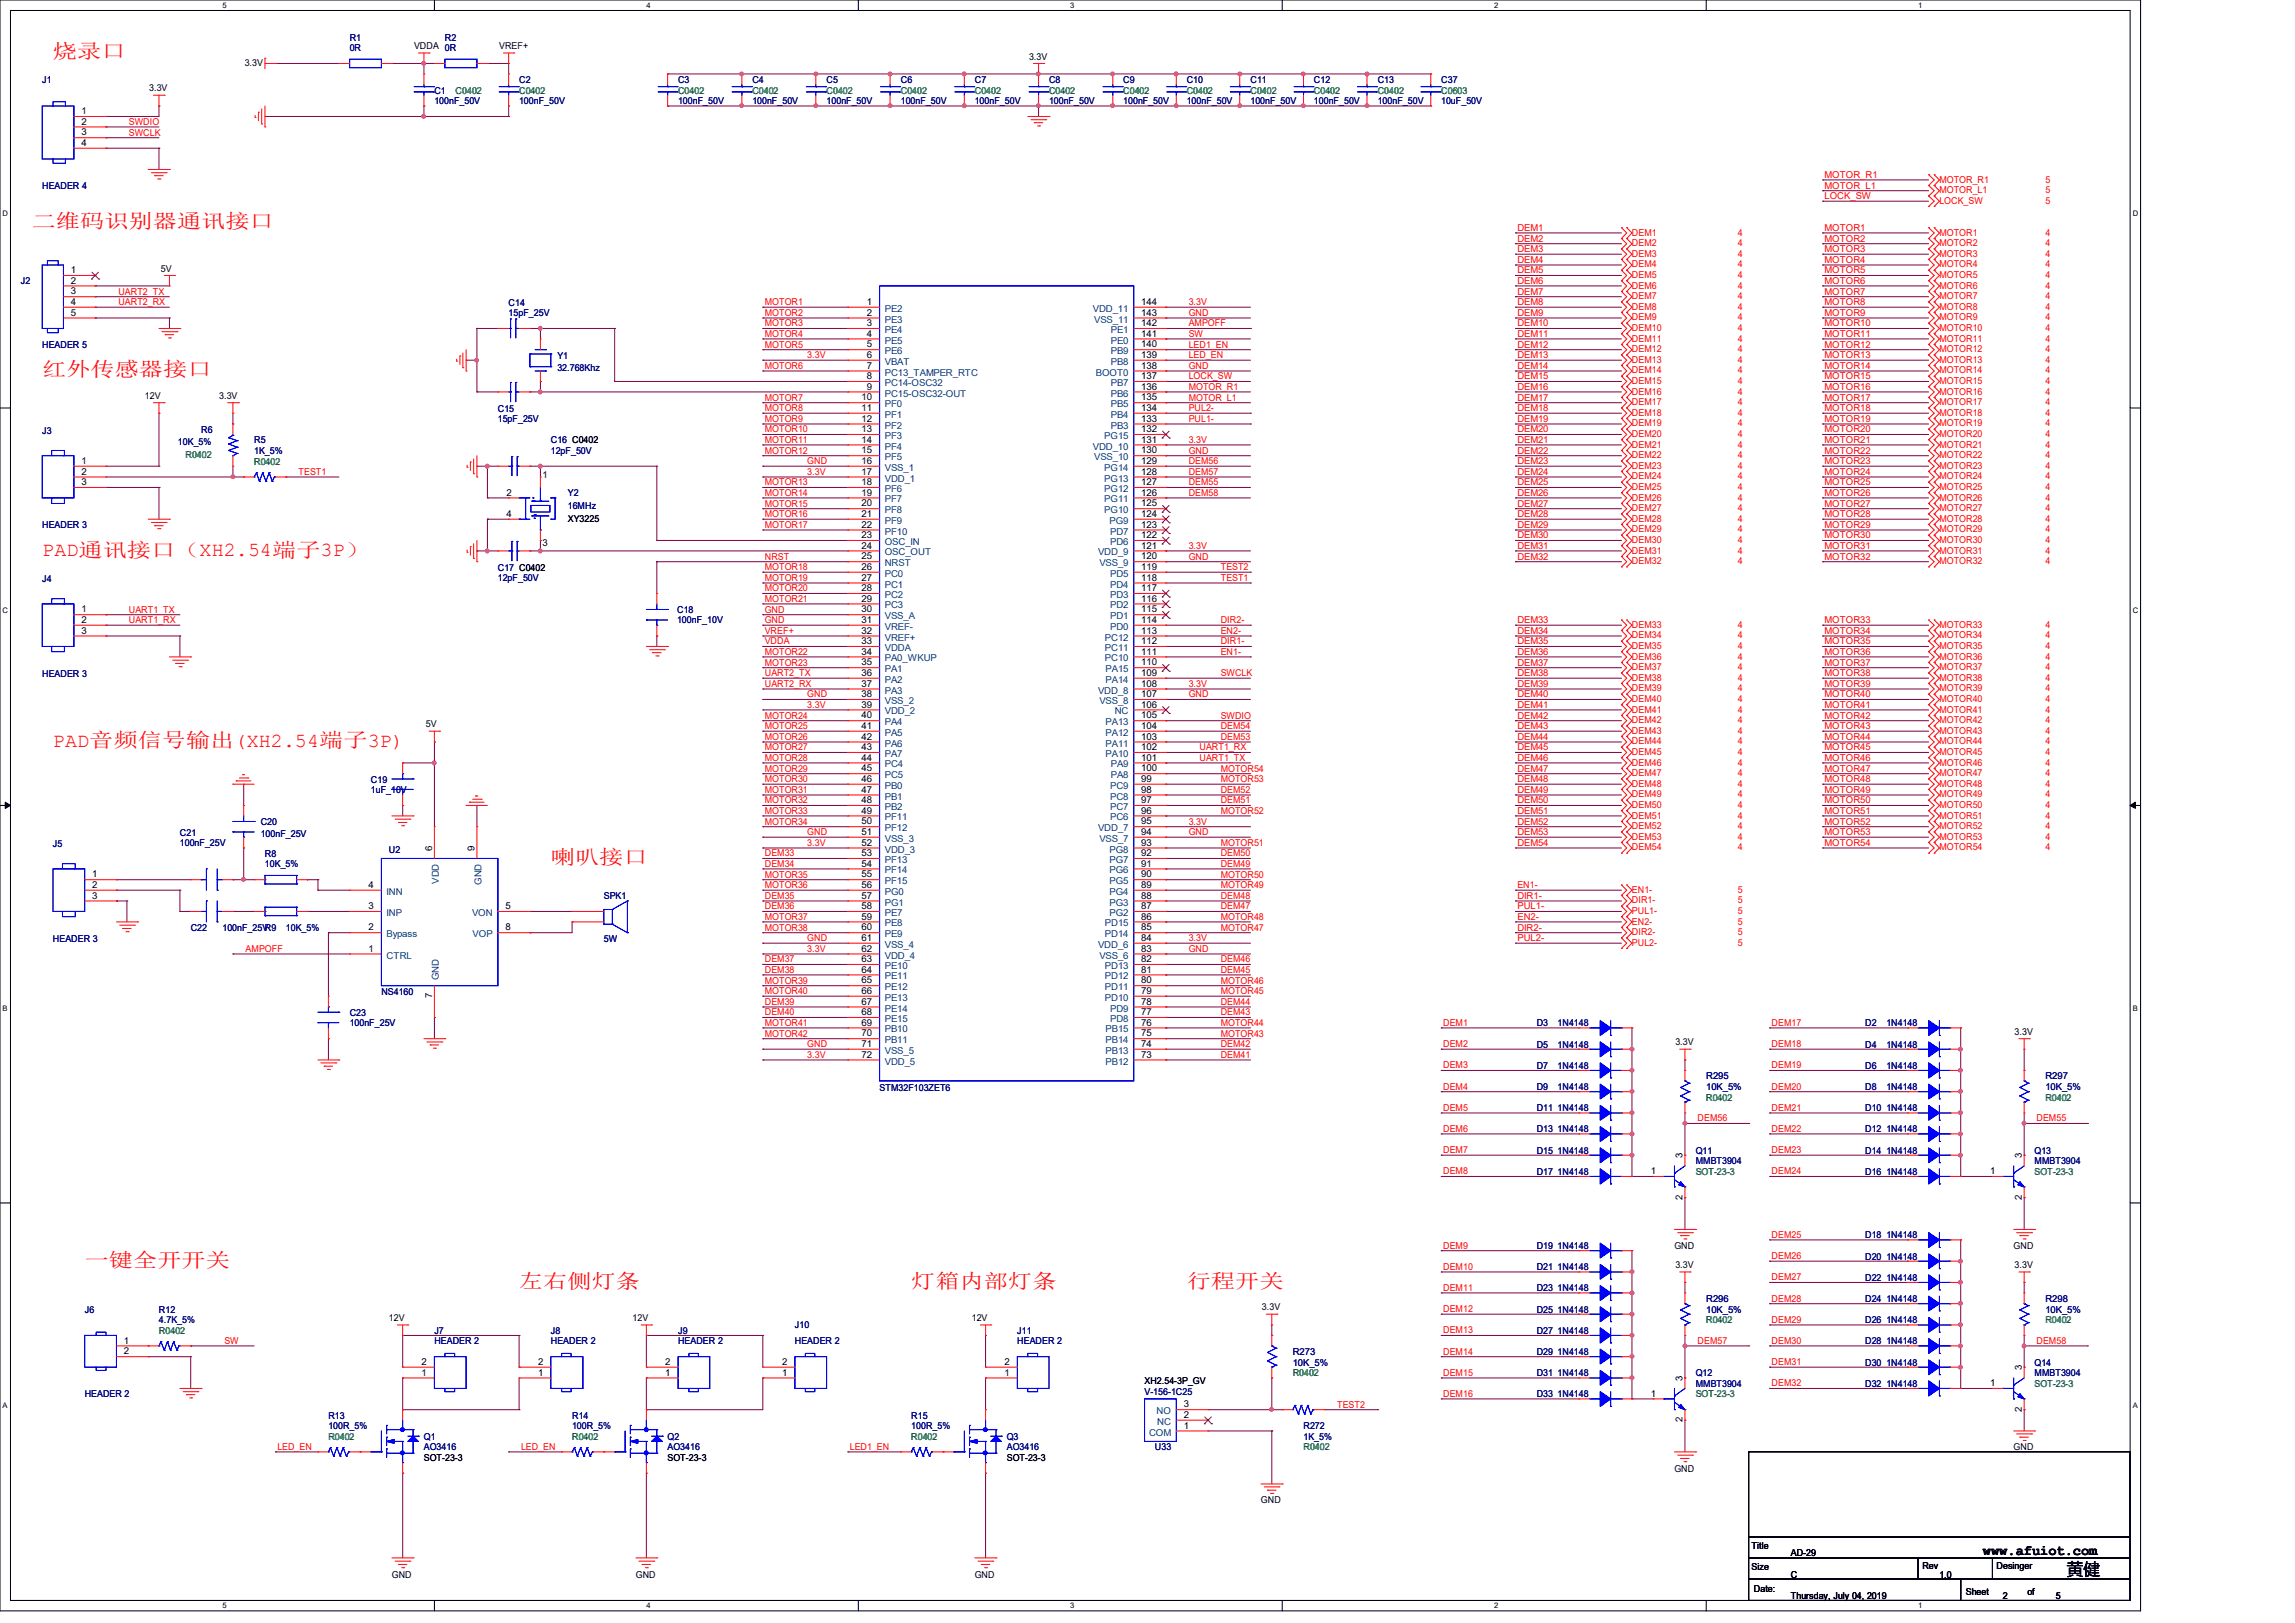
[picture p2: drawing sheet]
<svg xmlns="http://www.w3.org/2000/svg" width="297mm" height="210mm" viewBox="0 0 297 210" stroke-linecap="round" stroke-linejoin="round" font-family="sans-serif">
<defs><g id="words">
<g font-size="2.6" fill="#f00">
<text x="6.9" y="7.5">烧录口</text>
<text x="4.1" y="29.5">二维码识别器通讯接口</text>
<text x="5.5" y="48.7">红外传感器接口</text>
<text x="5.5" y="72">PAD通讯接口（XH2.54端子3P）</text>
<text x="6.9" y="96.7">PAD音频信号输出(XH2.54端子3P)</text>
<text x="71.3" y="111.8">喇叭接口</text>
<text x="11" y="163.9">一键全开开关</text>
<text x="67.2" y="166.7">左右侧灯条</text>
<text x="117.9" y="166.7">灯箱内部灯条</text>
<text x="153.6" y="166.7">行程开关</text>
</g>
<text font-size="2.2" x="267.5" y="203.8">黄健</text>
<text font-size="1.9" x="256.6" y="201.2">www.afuiot.com</text>
<g font-size="1.2" fill="#000080">
<text x="45.3" y="5.2">R1</text>
<text x="57.6" y="5.2">R2</text>
<text x="5.5" y="10.7">J1</text>
<text x="45.3" y="6.6">0R</text>
<text x="67.2" y="10.7">C2</text>
<text x="87.8" y="10.7">C3</text>
<text x="97.4" y="10.7">C4</text>
<text x="107" y="10.7">C5</text>
<text x="116.6" y="10.7">C6</text>
<text x="126.2" y="10.7">C7</text>
<text x="135.8" y="10.7">C8</text>
<text x="145.4" y="10.7">C9</text>
<text x="153.6" y="10.7">C10</text>
<text x="161.8" y="10.7">C11</text>
<text x="170" y="10.7">C12</text>
<text x="178.3" y="10.7">C13</text>
<text x="186.5" y="10.7">C37</text>
<text x="56.2" y="12.1">C1</text>
<text x="56.2" y="13.5">100nF_50V</text>
<text x="67.2" y="13.5">100nF_50V</text>
<text x="87.8" y="13.5">100nF_50V</text>
<text x="97.4" y="13.5">100nF_50V</text>
<text x="107" y="13.5">100nF_50V</text>
<text x="116.6" y="13.5">100nF_50V</text>
<text x="126.2" y="13.5">100nF_50V</text>
<text x="135.8" y="13.5">100nF_50V</text>
<text x="145.4" y="13.5">100nF_50V</text>
<text x="153.6" y="13.5">100nF_50V</text>
<text x="161.8" y="13.5">100nF_50V</text>
<text x="170" y="13.5">100nF_50V</text>
<text x="178.3" y="13.5">100nF_50V</text>
<text x="186.5" y="13.5">10uF_50V</text>
<text x="5.5" y="24.4">HEADER 4</text>
<text x="2.7" y="36.8">J2</text>
<text x="65.8" y="39.5">C14</text>
<text x="65.8" y="40.9">15pF_25V</text>
<text x="5.5" y="45">HEADER 5</text>
<text x="72.1" y="46.4">Y1</text>
<text x="64.4" y="53.3">C15</text>
<text x="72.1" y="48">32.768Khz</text>
<text x="5.5" y="56.1">J3</text>
<text x="23" y="57.6">10K_5%</text>
<text x="26" y="56">R6</text>
<text x="32.9" y="57.4">R5</text>
<text x="32.9" y="58.7">1K_5%</text>
<text x="64.4" y="54.6">15pF_25V</text>
<text x="71.3" y="57.4">C16 C0402</text>
<text x="71.3" y="58.7">12pF_50V</text>
<text x="73.5" y="64.2">Y2</text>
<text x="73.5" y="65.9">16MHz</text>
<text x="5.5" y="68.3">HEADER 3</text>
<text x="5.5" y="75.3">J4</text>
<text x="64.4" y="73.8">C17 C0402</text>
<text x="64.4" y="75.2">12pF_50V</text>
<text x="87.6" y="79.3">C18</text>
<text x="87.6" y="80.6">100nF_10V</text>
<text x="5.5" y="87.5">HEADER 3</text>
<text x="48" y="101.3">C19</text>
<text x="33.7" y="106.7">C20</text>
<text x="48" y="102.6">1uF_10V</text>
<text x="6.9" y="109.6">J5</text>
<text x="23.3" y="108.1">C21</text>
<text x="23.3" y="109.5">100nF_25V</text>
<text x="33.7" y="108.4">100nF_25V</text>
<text x="34.3" y="110.9">R8</text>
<text x="34.3" y="112.2">10K_5%</text>
<text x="50.3" y="110.3">U2</text>
<text x="78.1" y="116.3">SPK1</text>
<text x="6.9" y="121.8">HEADER 3</text>
<text x="24.7" y="120.4">C22</text>
<text x="28.8" y="120.4">100nF_25VR9</text>
<text x="37" y="120.4">10K_5%</text>
<text x="78.1" y="121.8">5W</text>
<text x="45.3" y="131.4">C23</text>
<text x="49.4" y="128.7">NS4160</text>
<text x="45.3" y="132.8">100nF_25V</text>
<text x="198.9" y="135.5">D5</text>
<text x="198.9" y="132.8">D3</text>
<text x="201.6" y="135.5">1N4148</text>
<text x="201.6" y="132.8">1N4148</text>
<text x="241.4" y="132.8">D2</text>
<text x="241.4" y="135.5">D4</text>
<text x="244.1" y="132.8">1N4148</text>
<text x="244.1" y="135.5">1N4148</text>
<text x="113.8" y="141.2">STM32F103ZET6</text>
<text x="198.9" y="138.3">D7</text>
<text x="198.9" y="141">D9</text>
<text x="198.9" y="143.8">D11 1N4148</text>
<text x="201.6" y="138.3">1N4148</text>
<text x="201.6" y="141">1N4148</text>
<text x="220.8" y="139.7">R295</text>
<text x="220.8" y="141">10K_5%</text>
<text x="241.4" y="138.3">D6</text>
<text x="241.4" y="141">D8</text>
<text x="241.4" y="143.8">D10 1N4148</text>
<text x="244.1" y="138.3">1N4148</text>
<text x="244.1" y="141">1N4148</text>
<text x="264.7" y="139.7">R297</text>
<text x="264.7" y="141">10K_5%</text>
<text x="198.9" y="146.5">D13 1N4148</text>
<text x="198.9" y="149.3">D15 1N4148</text>
<text x="219.5" y="149.3">Q11</text>
<text x="241.4" y="146.5">D12 1N4148</text>
<text x="241.4" y="149.3">D14 1N4148</text>
<text x="263.3" y="149.3">Q13</text>
<text x="198.9" y="152">D17 1N4148</text>
<text x="219.5" y="150.6">MMBT3904</text>
<text x="241.4" y="152">D16 1N4148</text>
<text x="263.3" y="150.6">MMBT3904</text>
<text x="198.9" y="161.6">D19 1N4148</text>
<text x="241.4" y="160.2">D18 1N4148</text>
<text x="198.9" y="167.1">D23 1N4148</text>
<text x="198.9" y="164.3">D21 1N4148</text>
<text x="241.4" y="163">D20 1N4148</text>
<text x="241.4" y="165.7">D22 1N4148</text>
<text x="11" y="169.8">J6</text>
<text x="20.6" y="169.8">R12</text>
<text x="20.6" y="171.2">4.7K_5%</text>
<text x="56.2" y="172.6">J7</text>
<text x="56.2" y="173.9">HEADER 2</text>
<text x="71.3" y="172.6">J8</text>
<text x="71.3" y="173.9">HEADER 2</text>
<text x="87.8" y="172.6">J9</text>
<text x="87.8" y="173.9">HEADER 2</text>
<text x="102.9" y="171.9">J10</text>
<text x="102.9" y="173.9">HEADER 2</text>
<text x="131.7" y="172.6">J11</text>
<text x="131.7" y="173.9">HEADER 2</text>
<text x="198.9" y="169.8">D25 1N4148</text>
<text x="198.9" y="172.6">D27 1N4148</text>
<text x="220.8" y="168.4">R296</text>
<text x="220.8" y="169.8">10K_5%</text>
<text x="241.4" y="168.4">D24 1N4148</text>
<text x="241.4" y="171.2">D26 1N4148</text>
<text x="241.4" y="173.9">D28 1N4148</text>
<text x="264.7" y="168.4">R298</text>
<text x="264.7" y="169.8">10K_5%</text>
<text x="167.3" y="175.3">R273</text>
<text x="167.3" y="176.7">10K_5%</text>
<text x="198.9" y="175.3">D29 1N4148</text>
<text x="198.9" y="178.1">D31 1N4148</text>
<text x="219.5" y="178.1">Q12</text>
<text x="219.5" y="179.4">MMBT3904</text>
<text x="241.4" y="179.4">D32 1N4148</text>
<text x="241.4" y="176.7">D30 1N4148</text>
<text x="263.3" y="176.7">Q14</text>
<text x="263.3" y="178.1">MMBT3904</text>
<text x="11" y="180.8">HEADER 2</text>
<text x="42.5" y="183.6">R13</text>
<text x="42.5" y="184.9">100R_5%</text>
<text x="74" y="183.6">R14</text>
<text x="74" y="184.9">100R_5%</text>
<text x="117.9" y="183.6">R15</text>
<text x="117.9" y="184.9">100R_5%</text>
<text x="148.1" y="180.5">V-156-1C25</text>
<text x="168.7" y="184.9">R272</text>
<text x="198.9" y="180.8">D33 1N4148</text>
<text x="54.9" y="186.3">Q1</text>
<text x="54.9" y="187.7">AO3416</text>
<text x="86.4" y="186.3">Q2</text>
<text x="86.4" y="187.7">AO3416</text>
<text x="130.3" y="186.3">Q3</text>
<text x="130.3" y="187.7">AO3416</text>
<text x="149.5" y="187.7">U33</text>
<text x="168.7" y="186.3">1K_5%</text>
</g>
<g font-size="1.2">
<text x="19.3" y="11.8">3.3V</text>
<text x="31.7" y="8.6">3.3V</text>
<text x="53.6" y="6.3">VDDA 0R</text>
<text x="64.6" y="6.3">VREF+</text>
<text x="133.2" y="7.7">3.3V</text>
<text x="10.5" y="14.8">1</text>
<text x="10.5" y="16.1">2</text>
<text x="10.5" y="17.5">3</text>
<text x="10.5" y="18.9">4</text>
<text x="9.2" y="35.3">1</text>
<text x="20.8" y="35.1">5V</text>
<text x="9.2" y="36.7">2</text>
<text x="9.2" y="38.1">3</text>
<text x="9.2" y="39.5">4</text>
<text x="9.2" y="40.9">5</text>
<text x="112.2" y="39.5">1</text>
<text x="112.2" y="40.9">2</text>
<text x="147.7" y="40.9">143</text>
<text x="147.7" y="39.5">144</text>
<text x="112.2" y="42.2">3</text>
<text x="112.2" y="43.6">4</text>
<text x="112.2" y="45">5</text>
<text x="112.2" y="46.3">6</text>
<text x="112.2" y="47.7">7</text>
<text x="147.7" y="47.7">138</text>
<text x="147.7" y="46.3">139</text>
<text x="147.7" y="45">140</text>
<text x="147.7" y="43.6">141</text>
<text x="147.7" y="42.2">142</text>
<text x="18.8" y="51.6">12V</text>
<text x="28.4" y="51.6">3.3V</text>
<text x="111.5" y="51.8">10</text>
<text x="111.5" y="53.2">11</text>
<text x="112.2" y="49.1">8</text>
<text x="112.2" y="50.4">9</text>
<text x="147.7" y="53.2">134</text>
<text x="147.7" y="51.8">135</text>
<text x="147.7" y="50.4">136</text>
<text x="147.7" y="49.1">137</text>
<text x="111.5" y="54.6">12</text>
<text x="111.5" y="55.9">13</text>
<text x="111.5" y="57.3">14</text>
<text x="111.5" y="58.7">15</text>
<text x="147.7" y="58.7">130</text>
<text x="147.7" y="57.3">131</text>
<text x="147.7" y="55.9">132</text>
<text x="147.7" y="54.6">133</text>
<text x="10.5" y="60">1</text>
<text x="10.5" y="61.4">2</text>
<text x="10.5" y="62.8">3</text>
<text x="65.5" y="64.1">2</text>
<text x="70.2" y="61.8">1</text>
<text x="111.5" y="60">16</text>
<text x="111.5" y="61.4">17</text>
<text x="111.5" y="62.8">18</text>
<text x="111.5" y="64.1">19</text>
<text x="111.5" y="65.5">20</text>
<text x="147.7" y="65.5">125</text>
<text x="147.7" y="64.1">126</text>
<text x="147.7" y="62.8">127</text>
<text x="147.7" y="61.4">128</text>
<text x="147.7" y="60">129</text>
<text x="65.5" y="66.9">4</text>
<text x="70.2" y="70.7">3</text>
<text x="73.5" y="67.5">XY3225</text>
<text x="111.5" y="66.9">21</text>
<text x="111.5" y="68.3">22</text>
<text x="111.5" y="69.6">23</text>
<text x="111.5" y="71">24</text>
<text x="147.7" y="71">121</text>
<text x="147.7" y="69.6">122</text>
<text x="147.7" y="68.3">123</text>
<text x="147.7" y="66.9">124</text>
<text x="111.5" y="72.4">25</text>
<text x="111.5" y="73.7">26</text>
<text x="111.5" y="75.1">27</text>
<text x="111.5" y="76.5">28</text>
<text x="111.5" y="77.9">29</text>
<text x="147.7" y="77.9">116</text>
<text x="147.7" y="76.5">117</text>
<text x="147.7" y="75.1">118</text>
<text x="147.7" y="73.7">119</text>
<text x="147.7" y="72.4">120</text>
<text x="10.5" y="79.2">1</text>
<text x="10.5" y="80.6">2</text>
<text x="10.5" y="82">3</text>
<text x="111.5" y="79.2">30</text>
<text x="111.5" y="80.6">31</text>
<text x="111.5" y="82">32</text>
<text x="111.5" y="83.4">33</text>
<text x="147.7" y="83.4">112</text>
<text x="147.7" y="82">113</text>
<text x="147.7" y="80.6">114</text>
<text x="147.7" y="79.2">115</text>
<text x="111.5" y="84.7">34</text>
<text x="111.5" y="86.1">35</text>
<text x="111.5" y="87.5">36</text>
<text x="111.5" y="88.9">37</text>
<text x="147.7" y="88.9">108</text>
<text x="147.7" y="87.5">109</text>
<text x="147.7" y="86.1">110</text>
<text x="147.7" y="84.7">111</text>
<text x="55.1" y="94.1">5V</text>
<text x="111.5" y="90.2">38</text>
<text x="111.5" y="91.6">39</text>
<text x="111.5" y="93">40</text>
<text x="111.5" y="94.3">41</text>
<text x="111.5" y="95.7">42</text>
<text x="147.7" y="95.7">103</text>
<text x="147.7" y="94.3">104</text>
<text x="147.7" y="93">105</text>
<text x="147.7" y="91.6">106</text>
<text x="147.7" y="90.2">107</text>
<text x="111.5" y="97.1">43</text>
<text x="111.5" y="98.4">44</text>
<text x="111.5" y="99.8">45</text>
<text x="111.5" y="101.2">46</text>
<text x="147.7" y="101.2">99</text>
<text x="147.7" y="99.8">100</text>
<text x="147.7" y="98.4">101</text>
<text x="147.7" y="97.1">102</text>
<text x="111.5" y="102.6">47</text>
<text x="111.5" y="103.9">48</text>
<text x="111.5" y="105.3">49</text>
<text x="111.5" y="106.7">50</text>
<text x="147.7" y="106.7">95</text>
<text x="147.7" y="105.3">96</text>
<text x="147.7" y="103.9">97</text>
<text x="147.7" y="102.6">98</text>
<text x="11.9" y="113.5">1</text>
<text x="55.9" y="110.1" transform="rotate(-90 55.9 110.1)">6</text>
<text x="61.4" y="110.1" transform="rotate(-90 61.4 110.1)">9</text>
<text x="111.5" y="108">51</text>
<text x="111.5" y="109.4">52</text>
<text x="111.5" y="110.8">53</text>
<text x="111.5" y="112.1">54</text>
<text x="111.5" y="113.5">55</text>
<text x="147.7" y="113.5">90</text>
<text x="147.7" y="112.1">91</text>
<text x="147.7" y="110.8">92</text>
<text x="147.7" y="109.4">93</text>
<text x="147.7" y="108">94</text>
<text x="11.9" y="114.9">2</text>
<text x="11.9" y="116.3">3</text>
<text x="47.7" y="114.9">4</text>
<text x="47.7" y="117.6">3</text>
<text x="65.4" y="117.6">5</text>
<text x="111.5" y="114.9">56</text>
<text x="111.5" y="116.3">57</text>
<text x="111.5" y="117.6">58</text>
<text x="111.5" y="119">59</text>
<text x="147.7" y="119">86</text>
<text x="147.7" y="117.6">87</text>
<text x="147.7" y="116.3">88</text>
<text x="147.7" y="114.9">89</text>
<text x="47.7" y="120.4">2</text>
<text x="47.7" y="123.1">1</text>
<text x="65.4" y="120.4">8</text>
<text x="111.5" y="120.4">60</text>
<text x="111.5" y="121.7">61</text>
<text x="111.5" y="123.1">62</text>
<text x="111.5" y="124.5">63</text>
<text x="111.5" y="125.9">64</text>
<text x="147.7" y="125.9">81</text>
<text x="147.7" y="124.5">82</text>
<text x="147.7" y="123.1">83</text>
<text x="147.7" y="121.7">84</text>
<text x="147.7" y="120.4">85</text>
<text x="55.9" y="129.2" transform="rotate(-90 55.9 129.2)">7</text>
<text x="111.5" y="127.3">65</text>
<text x="111.5" y="128.6">66</text>
<text x="111.5" y="130">67</text>
<text x="111.5" y="131.4">68</text>
<text x="147.7" y="131.4">77</text>
<text x="147.7" y="130">78</text>
<text x="147.7" y="128.6">79</text>
<text x="147.7" y="127.3">80</text>
<text x="111.5" y="132.7">69</text>
<text x="111.5" y="134.1">70</text>
<text x="111.5" y="135.5">71</text>
<text x="111.5" y="136.9">72</text>
<text x="147.7" y="136.9">73</text>
<text x="147.7" y="135.5">74</text>
<text x="147.7" y="134.1">75</text>
<text x="147.7" y="132.7">76</text>
<text x="216.8" y="135.3">3.3V</text>
<text x="260.7" y="133.9">3.3V</text>
<text x="217.8" y="149.9" transform="rotate(-90 217.8 149.9)">3</text>
<text x="261.7" y="149.9" transform="rotate(-90 261.7 149.9)">3</text>
<text x="213.6" y="151.9">1</text>
<text x="217.8" y="155.2" transform="rotate(-90 217.8 155.2)">2</text>
<text x="257.5" y="151.9">1</text>
<text x="261.7" y="155.2" transform="rotate(-90 261.7 155.2)">2</text>
<text x="216.7" y="161.6">GND</text>
<text x="260.6" y="161.6">GND</text>
<text x="216.8" y="164.1">3.3V</text>
<text x="260.7" y="164.1">3.3V</text>
<text x="16" y="173.9">1</text>
<text x="50.3" y="170.9">12V</text>
<text x="81.9" y="170.9">12V</text>
<text x="125.8" y="170.9">12V</text>
<text x="163.3" y="169.5">3.3V</text>
<text x="16" y="175.3">2</text>
<text x="54.6" y="178">1</text>
<text x="54.6" y="176.6">2</text>
<text x="69.6" y="178">1</text>
<text x="69.6" y="176.6">2</text>
<text x="86.1" y="178">1</text>
<text x="86.1" y="176.6">2</text>
<text x="101.2" y="178">1</text>
<text x="101.2" y="176.6">2</text>
<text x="130" y="178">1</text>
<text x="130" y="176.6">2</text>
<text x="148.1" y="179.2">XH2.54-3P_GV</text>
<text x="217.8" y="178.7" transform="rotate(-90 217.8 178.7)">3</text>
<text x="257.5" y="179.4">1</text>
<text x="261.7" y="177.3" transform="rotate(-90 261.7 177.3)">3</text>
<text x="153.2" y="184.9">1</text>
<text x="153.2" y="183.5">2</text>
<text x="153.2" y="182.1">3</text>
<text x="213.6" y="180.7">1</text>
<text x="217.8" y="184.1" transform="rotate(-90 217.8 184.1)">2</text>
<text x="261.7" y="182.7" transform="rotate(-90 261.7 182.7)">2</text>
<text x="54.9" y="189">SOT-23-3</text>
<text x="86.4" y="189">SOT-23-3</text>
<text x="130.3" y="189">SOT-23-3</text>
<text x="216.7" y="190.4">GND</text>
<text x="260.6" y="187.7">GND</text>
<text x="163.2" y="194.5">GND</text>
<text x="226.7" y="203.2">Size</text>
<text x="226.7" y="200.4">Title</text>
<text x="231.8" y="201.4">AD-29</text>
<text x="248.8" y="203">Rev</text>
<text x="258.4" y="203">Desinger</text>
<text x="50.7" y="204.1">GND</text>
<text x="82.3" y="204.1">GND</text>
<text x="126.2" y="204.1">GND</text>
<text x="227" y="206">Date:</text>
<text x="231.8" y="204.1">C</text>
<text x="231.8" y="206.9">Thursday, July 04, 2019</text>
<text x="251" y="204.1">1.0</text>
<text x="254.4" y="206.3">Sheet</text>
<text x="259.2" y="206.9">2</text>
<text x="262.4" y="206.3">of</text>
<text x="266.1" y="206.9">5</text>
</g>
<g font-size="1.2" fill="#f00">
<text x="16.7" y="16.2">SWDIO</text>
<text x="16.7" y="17.6">SWCLK</text>
<text x="236.1" y="23">MOTOR_R1</text>
<text x="251" y="23.6">MOTOR_R1</text>
<text x="264.7" y="23.6">5</text>
<text x="196.4" y="29.9">DEM1</text>
<text x="236.1" y="29.9">MOTOR1</text>
<text x="236.1" y="25.8">LOCK_SW</text>
<text x="236.1" y="24.4">MOTOR_L1</text>
<text x="251" y="26.4">LOCK_SW</text>
<text x="251" y="25">MOTOR_L1</text>
<text x="264.7" y="26.4">5</text>
<text x="264.7" y="25">5</text>
<text x="196.4" y="31.3">DEM2</text>
<text x="196.4" y="34">DEM4</text>
<text x="196.4" y="32.6">DEM3</text>
<text x="196.4" y="35.4">DEM5</text>
<text x="211.2" y="30.5">DEM1</text>
<text x="211.2" y="31.8">DEM2</text>
<text x="211.2" y="33.2">DEM3</text>
<text x="211.2" y="34.6">DEM4</text>
<text x="211.2" y="36">DEM5</text>
<text x="224.9" y="30.5">4</text>
<text x="224.9" y="31.8">4</text>
<text x="224.9" y="33.2">4</text>
<text x="224.9" y="34.6">4</text>
<text x="224.9" y="36">4</text>
<text x="236.1" y="31.3">MOTOR2</text>
<text x="236.1" y="32.6">MOTOR3</text>
<text x="236.1" y="34">MOTOR4</text>
<text x="236.1" y="35.4">MOTOR5</text>
<text x="251" y="30.5">MOTOR1</text>
<text x="251" y="31.8">MOTOR2</text>
<text x="251" y="33.2">MOTOR3</text>
<text x="251" y="34.6">MOTOR4</text>
<text x="251" y="36">MOTOR5</text>
<text x="264.7" y="30.5">4</text>
<text x="264.7" y="31.8">4</text>
<text x="264.7" y="33.2">4</text>
<text x="264.7" y="34.6">4</text>
<text x="264.7" y="36">4</text>
<text x="15.3" y="38.1">UART2_TX</text>
<text x="15.3" y="39.5">UART2_RX</text>
<text x="99" y="39.5">MOTOR1</text>
<text x="99" y="40.9">MOTOR2</text>
<text x="153.8" y="39.5">3.3V</text>
<text x="153.8" y="40.9">GND</text>
<text x="196.4" y="39.5">DEM8</text>
<text x="196.4" y="38.1">DEM7</text>
<text x="196.4" y="36.7">DEM6</text>
<text x="196.4" y="40.9">DEM9</text>
<text x="211.2" y="37.3">DEM6</text>
<text x="211.2" y="40.1">DEM8</text>
<text x="211.2" y="38.7">DEM7</text>
<text x="211.2" y="41.4">DEM9</text>
<text x="224.9" y="37.3">4</text>
<text x="224.9" y="40.1">4</text>
<text x="224.9" y="38.7">4</text>
<text x="224.9" y="41.4">4</text>
<text x="236.1" y="36.7">MOTOR6</text>
<text x="236.1" y="38.1">MOTOR7</text>
<text x="236.1" y="39.5">MOTOR8</text>
<text x="236.1" y="40.9">MOTOR9</text>
<text x="251" y="37.3">MOTOR6</text>
<text x="251" y="38.7">MOTOR7</text>
<text x="251" y="40.1">MOTOR8</text>
<text x="251" y="41.4">MOTOR9</text>
<text x="264.7" y="37.3">4</text>
<text x="264.7" y="38.7">4</text>
<text x="264.7" y="40.1">4</text>
<text x="264.7" y="41.4">4</text>
<text x="99" y="42.2">MOTOR3</text>
<text x="99" y="43.6">MOTOR4</text>
<text x="99" y="45">MOTOR5</text>
<text x="99" y="47.8">MOTOR6</text>
<text x="104.5" y="46.4">3.3V</text>
<text x="153.8" y="47.8">GND</text>
<text x="153.8" y="43.6">SW</text>
<text x="153.8" y="45">LED1_EN</text>
<text x="153.8" y="46.4">LED_EN</text>
<text x="153.8" y="42.2">AMPOFF</text>
<text x="196.4" y="45">DEM12</text>
<text x="196.4" y="43.6">DEM11</text>
<text x="196.4" y="42.2">DEM10</text>
<text x="196.4" y="46.4">DEM13</text>
<text x="196.4" y="47.8">DEM14</text>
<text x="211.2" y="42.8">DEM10</text>
<text x="211.2" y="46.9">DEM13</text>
<text x="211.2" y="45.6">DEM12</text>
<text x="211.2" y="44.2">DEM11</text>
<text x="224.9" y="42.8">4</text>
<text x="224.9" y="46.9">4</text>
<text x="224.9" y="45.6">4</text>
<text x="224.9" y="44.2">4</text>
<text x="236.1" y="42.2">MOTOR10</text>
<text x="236.1" y="43.6">MOTOR11</text>
<text x="236.1" y="45">MOTOR12</text>
<text x="236.1" y="46.4">MOTOR13</text>
<text x="236.1" y="47.8">MOTOR14</text>
<text x="251" y="42.8">MOTOR10</text>
<text x="251" y="44.2">MOTOR11</text>
<text x="251" y="45.6">MOTOR12</text>
<text x="251" y="46.9">MOTOR13</text>
<text x="264.7" y="42.8">4</text>
<text x="264.7" y="44.2">4</text>
<text x="264.7" y="45.6">4</text>
<text x="264.7" y="46.9">4</text>
<text x="99" y="51.9">MOTOR7</text>
<text x="99" y="53.2">MOTOR8</text>
<text x="153.8" y="49.1">LOCK_SW</text>
<text x="153.8" y="50.5">MOTOR_R1</text>
<text x="153.8" y="51.9">MOTOR_L1</text>
<text x="153.8" y="53.2">PUL2-</text>
<text x="196.4" y="50.5">DEM16</text>
<text x="196.4" y="49.1">DEM15</text>
<text x="196.4" y="51.9">DEM17</text>
<text x="196.4" y="53.2">DEM18</text>
<text x="211.2" y="48.3">DEM14</text>
<text x="211.2" y="51.1">DEM16</text>
<text x="211.2" y="49.7">DEM15</text>
<text x="211.2" y="52.4">DEM17</text>
<text x="211.2" y="53.8">DEM18</text>
<text x="224.9" y="48.3">4</text>
<text x="224.9" y="51.1">4</text>
<text x="224.9" y="49.7">4</text>
<text x="224.9" y="52.4">4</text>
<text x="224.9" y="53.8">4</text>
<text x="236.1" y="49.1">MOTOR15</text>
<text x="236.1" y="50.5">MOTOR16</text>
<text x="236.1" y="51.9">MOTOR17</text>
<text x="236.1" y="53.2">MOTOR18</text>
<text x="251" y="48.3">MOTOR14</text>
<text x="251" y="49.7">MOTOR15</text>
<text x="251" y="51.1">MOTOR16</text>
<text x="251" y="52.4">MOTOR17</text>
<text x="251" y="53.8">MOTOR18</text>
<text x="264.7" y="48.3">4</text>
<text x="264.7" y="49.7">4</text>
<text x="264.7" y="51.1">4</text>
<text x="264.7" y="52.4">4</text>
<text x="264.7" y="53.8">4</text>
<text x="99" y="54.6">MOTOR9</text>
<text x="99" y="56">MOTOR10</text>
<text x="99" y="57.3">MOTOR11</text>
<text x="99" y="58.7">MOTOR12</text>
<text x="153.8" y="57.3">3.3V</text>
<text x="153.8" y="58.7">GND</text>
<text x="153.8" y="54.6">PUL1-</text>
<text x="196.4" y="56">DEM20</text>
<text x="196.4" y="54.6">DEM19</text>
<text x="196.4" y="57.3">DEM21</text>
<text x="196.4" y="58.7">DEM22</text>
<text x="211.2" y="55.2">DEM19</text>
<text x="211.2" y="57.9">DEM21</text>
<text x="211.2" y="56.6">DEM20</text>
<text x="211.2" y="59.3">DEM22</text>
<text x="224.9" y="55.2">4</text>
<text x="224.9" y="57.9">4</text>
<text x="224.9" y="56.6">4</text>
<text x="224.9" y="59.3">4</text>
<text x="236.1" y="54.6">MOTOR19</text>
<text x="236.1" y="56">MOTOR20</text>
<text x="236.1" y="57.3">MOTOR21</text>
<text x="236.1" y="58.7">MOTOR22</text>
<text x="251" y="55.2">MOTOR19</text>
<text x="251" y="56.6">MOTOR20</text>
<text x="251" y="57.9">MOTOR21</text>
<text x="251" y="59.3">MOTOR22</text>
<text x="264.7" y="55.2">4</text>
<text x="264.7" y="56.6">4</text>
<text x="264.7" y="57.9">4</text>
<text x="264.7" y="59.3">4</text>
<text x="38.6" y="61.5">TEST1</text>
<text x="99" y="62.8">MOTOR13</text>
<text x="99" y="64.2">MOTOR14</text>
<text x="99" y="65.6">MOTOR15</text>
<text x="104.5" y="60.1">GND</text>
<text x="104.5" y="61.5">3.3V</text>
<text x="153.8" y="60.1">DEM56</text>
<text x="153.8" y="61.5">DEM57</text>
<text x="153.8" y="62.8">DEM55</text>
<text x="153.8" y="64.2">DEM58</text>
<text x="196.4" y="61.5">DEM24</text>
<text x="196.4" y="60.1">DEM23</text>
<text x="196.4" y="62.8">DEM25</text>
<text x="196.4" y="65.6">DEM27</text>
<text x="196.4" y="64.2">DEM26</text>
<text x="211.2" y="60.7">DEM23</text>
<text x="211.2" y="63.4">DEM25</text>
<text x="211.2" y="62">DEM24</text>
<text x="211.2" y="64.8">DEM26</text>
<text x="224.9" y="60.7">4</text>
<text x="224.9" y="63.4">4</text>
<text x="224.9" y="62">4</text>
<text x="224.9" y="64.8">4</text>
<text x="236.1" y="60.1">MOTOR23</text>
<text x="236.1" y="61.5">MOTOR24</text>
<text x="236.1" y="62.8">MOTOR25</text>
<text x="236.1" y="64.2">MOTOR26</text>
<text x="236.1" y="65.6">MOTOR27</text>
<text x="251" y="60.7">MOTOR23</text>
<text x="251" y="62">MOTOR24</text>
<text x="251" y="63.4">MOTOR25</text>
<text x="251" y="64.8">MOTOR26</text>
<text x="264.7" y="60.7">4</text>
<text x="264.7" y="62">4</text>
<text x="264.7" y="63.4">4</text>
<text x="264.7" y="64.8">4</text>
<text x="99" y="66.9">MOTOR16</text>
<text x="99" y="68.3">MOTOR17</text>
<text x="153.8" y="71">3.3V</text>
<text x="196.4" y="68.3">DEM29</text>
<text x="196.4" y="66.9">DEM28</text>
<text x="196.4" y="71">DEM31</text>
<text x="196.4" y="69.7">DEM30</text>
<text x="211.2" y="68.9">DEM29</text>
<text x="211.2" y="67.5">DEM28</text>
<text x="211.2" y="66.1">DEM27</text>
<text x="211.2" y="71.6">DEM31</text>
<text x="211.2" y="70.3">DEM30</text>
<text x="224.9" y="68.9">4</text>
<text x="224.9" y="67.5">4</text>
<text x="224.9" y="66.1">4</text>
<text x="224.9" y="71.6">4</text>
<text x="224.9" y="70.3">4</text>
<text x="236.1" y="66.9">MOTOR28</text>
<text x="236.1" y="68.3">MOTOR29</text>
<text x="236.1" y="69.7">MOTOR30</text>
<text x="236.1" y="71">MOTOR31</text>
<text x="251" y="66.1">MOTOR27</text>
<text x="251" y="67.5">MOTOR28</text>
<text x="251" y="68.9">MOTOR29</text>
<text x="251" y="70.3">MOTOR30</text>
<text x="251" y="71.6">MOTOR31</text>
<text x="264.7" y="66.1">4</text>
<text x="264.7" y="67.5">4</text>
<text x="264.7" y="68.9">4</text>
<text x="264.7" y="70.3">4</text>
<text x="264.7" y="71.6">4</text>
<text x="99" y="72.4">NRST</text>
<text x="99" y="73.8">MOTOR18</text>
<text x="99" y="75.2">MOTOR19</text>
<text x="99" y="76.5">MOTOR20</text>
<text x="99" y="77.9">MOTOR21</text>
<text x="153.8" y="72.4">GND</text>
<text x="158" y="75.2">TEST1</text>
<text x="158" y="73.8">TEST2</text>
<text x="196.4" y="72.4">DEM32</text>
<text x="211.2" y="73">DEM32</text>
<text x="224.9" y="73">4</text>
<text x="236.1" y="72.4">MOTOR32</text>
<text x="251" y="73">MOTOR32</text>
<text x="264.7" y="73">4</text>
<text x="16.7" y="79.3">UART1_TX</text>
<text x="16.7" y="80.6">UART1_RX</text>
<text x="99" y="79.3">GND</text>
<text x="99" y="80.6">GND</text>
<text x="99" y="82">VREF+</text>
<text x="99" y="83.4">VDDA</text>
<text x="158" y="80.6">DIR2-</text>
<text x="158" y="82">EN2-</text>
<text x="158" y="83.4">DIR1-</text>
<text x="196.4" y="80.6">DEM33</text>
<text x="196.4" y="83.4">DEM35</text>
<text x="196.4" y="82">DEM34</text>
<text x="211.2" y="81.2">DEM33</text>
<text x="211.2" y="84">DEM35</text>
<text x="211.2" y="82.6">DEM34</text>
<text x="224.9" y="81.2">4</text>
<text x="224.9" y="84">4</text>
<text x="224.9" y="82.6">4</text>
<text x="236.1" y="80.6">MOTOR33</text>
<text x="236.1" y="82">MOTOR34</text>
<text x="236.1" y="83.4">MOTOR35</text>
<text x="251" y="81.2">MOTOR33</text>
<text x="251" y="82.6">MOTOR34</text>
<text x="251" y="84">MOTOR35</text>
<text x="264.7" y="81.2">4</text>
<text x="264.7" y="82.6">4</text>
<text x="264.7" y="84">4</text>
<text x="99" y="84.8">MOTOR22</text>
<text x="99" y="86.1">MOTOR23</text>
<text x="99" y="87.5">UART2_TX</text>
<text x="99" y="88.9">UART2_RX</text>
<text x="153.8" y="88.9">3.3V</text>
<text x="158" y="84.8">EN1-</text>
<text x="158" y="87.5">SWCLK</text>
<text x="196.4" y="84.8">DEM36</text>
<text x="196.4" y="86.1">DEM37</text>
<text x="196.4" y="88.9">DEM39</text>
<text x="196.4" y="87.5">DEM38</text>
<text x="211.2" y="86.7">DEM37</text>
<text x="211.2" y="85.3">DEM36</text>
<text x="211.2" y="89.4">DEM39</text>
<text x="211.2" y="88.1">DEM38</text>
<text x="224.9" y="86.7">4</text>
<text x="224.9" y="85.3">4</text>
<text x="224.9" y="89.4">4</text>
<text x="224.9" y="88.1">4</text>
<text x="236.1" y="84.8">MOTOR36</text>
<text x="236.1" y="86.1">MOTOR37</text>
<text x="236.1" y="87.5">MOTOR38</text>
<text x="236.1" y="88.9">MOTOR39</text>
<text x="251" y="85.3">MOTOR36</text>
<text x="251" y="86.7">MOTOR37</text>
<text x="251" y="88.1">MOTOR38</text>
<text x="251" y="89.4">MOTOR39</text>
<text x="264.7" y="85.3">4</text>
<text x="264.7" y="86.7">4</text>
<text x="264.7" y="88.1">4</text>
<text x="264.7" y="89.4">4</text>
<text x="99" y="93">MOTOR24</text>
<text x="99" y="94.4">MOTOR25</text>
<text x="99" y="95.8">MOTOR26</text>
<text x="104.5" y="90.3">GND</text>
<text x="104.5" y="91.6">3.3V</text>
<text x="153.8" y="90.3">GND</text>
<text x="158" y="93">SWDIO</text>
<text x="158" y="94.4">DEM54</text>
<text x="158" y="95.8">DEM53</text>
<text x="196.4" y="90.3">DEM40</text>
<text x="196.4" y="91.6">DEM41</text>
<text x="196.4" y="95.8">DEM44</text>
<text x="196.4" y="94.4">DEM43</text>
<text x="196.4" y="93">DEM42</text>
<text x="211.2" y="92.2">DEM41</text>
<text x="211.2" y="90.8">DEM40</text>
<text x="211.2" y="93.6">DEM42</text>
<text x="211.2" y="95">DEM43</text>
<text x="224.9" y="92.2">4</text>
<text x="224.9" y="90.8">4</text>
<text x="224.9" y="93.6">4</text>
<text x="224.9" y="95">4</text>
<text x="236.1" y="90.3">MOTOR40</text>
<text x="236.1" y="91.6">MOTOR41</text>
<text x="236.1" y="93">MOTOR42</text>
<text x="236.1" y="94.4">MOTOR43</text>
<text x="236.1" y="95.8">MOTOR44</text>
<text x="251" y="90.8">MOTOR40</text>
<text x="251" y="92.2">MOTOR41</text>
<text x="251" y="93.6">MOTOR42</text>
<text x="251" y="95">MOTOR43</text>
<text x="264.7" y="90.8">4</text>
<text x="264.7" y="92.2">4</text>
<text x="264.7" y="93.6">4</text>
<text x="264.7" y="95">4</text>
<text x="99" y="97.1">MOTOR27</text>
<text x="99" y="98.5">MOTOR28</text>
<text x="99" y="99.9">MOTOR29</text>
<text x="99" y="101.2">MOTOR30</text>
<text x="155.2" y="97.1">UART1_RX</text>
<text x="155.2" y="98.5">UART1_TX</text>
<text x="158" y="99.9">MOTOR54</text>
<text x="158" y="101.2">MOTOR53</text>
<text x="196.4" y="97.1">DEM45</text>
<text x="196.4" y="101.2">DEM48</text>
<text x="196.4" y="99.9">DEM47</text>
<text x="196.4" y="98.5">DEM46</text>
<text x="211.2" y="97.7">DEM45</text>
<text x="211.2" y="96.3">DEM44</text>
<text x="211.2" y="100.4">DEM47</text>
<text x="211.2" y="99.1">DEM46</text>
<text x="211.2" y="101.8">DEM48</text>
<text x="224.9" y="97.7">4</text>
<text x="224.9" y="96.3">4</text>
<text x="224.9" y="100.4">4</text>
<text x="224.9" y="99.1">4</text>
<text x="224.9" y="101.8">4</text>
<text x="236.1" y="97.1">MOTOR45</text>
<text x="236.1" y="98.5">MOTOR46</text>
<text x="236.1" y="99.9">MOTOR47</text>
<text x="236.1" y="101.2">MOTOR48</text>
<text x="251" y="96.3">MOTOR44</text>
<text x="251" y="97.7">MOTOR45</text>
<text x="251" y="99.1">MOTOR46</text>
<text x="251" y="100.4">MOTOR47</text>
<text x="251" y="101.8">MOTOR48</text>
<text x="264.7" y="96.3">4</text>
<text x="264.7" y="97.7">4</text>
<text x="264.7" y="99.1">4</text>
<text x="264.7" y="100.4">4</text>
<text x="264.7" y="101.8">4</text>
<text x="99" y="102.6">MOTOR31</text>
<text x="99" y="104">MOTOR32</text>
<text x="99" y="105.3">MOTOR33</text>
<text x="99" y="106.7">MOTOR34</text>
<text x="153.8" y="106.7">3.3V</text>
<text x="158" y="102.6">DEM52</text>
<text x="158" y="104">DEM51</text>
<text x="158" y="105.3">MOTOR52</text>
<text x="196.4" y="102.6">DEM49</text>
<text x="196.4" y="106.7">DEM52</text>
<text x="196.4" y="105.3">DEM51</text>
<text x="196.4" y="104">DEM50</text>
<text x="211.2" y="103.2">DEM49</text>
<text x="211.2" y="105.9">DEM51</text>
<text x="211.2" y="104.6">DEM50</text>
<text x="211.2" y="107.3">DEM52</text>
<text x="224.9" y="103.2">4</text>
<text x="224.9" y="105.9">4</text>
<text x="224.9" y="104.6">4</text>
<text x="224.9" y="107.3">4</text>
<text x="236.1" y="102.6">MOTOR49</text>
<text x="236.1" y="104">MOTOR50</text>
<text x="236.1" y="105.3">MOTOR51</text>
<text x="236.1" y="106.7">MOTOR52</text>
<text x="251" y="103.2">MOTOR49</text>
<text x="251" y="104.6">MOTOR50</text>
<text x="251" y="105.9">MOTOR51</text>
<text x="251" y="107.3">MOTOR52</text>
<text x="264.7" y="103.2">4</text>
<text x="264.7" y="104.6">4</text>
<text x="264.7" y="105.9">4</text>
<text x="264.7" y="107.3">4</text>
<text x="99" y="110.8">DEM33</text>
<text x="99" y="112.2">DEM34</text>
<text x="99" y="113.6">MOTOR35</text>
<text x="104.5" y="108.1">GND</text>
<text x="104.5" y="109.5">3.3V</text>
<text x="153.8" y="108.1">GND</text>
<text x="158" y="109.5">MOTOR51</text>
<text x="158" y="110.8">DEM50</text>
<text x="158" y="112.2">DEM49</text>
<text x="158" y="113.6">MOTOR50</text>
<text x="196.4" y="108.1">DEM53</text>
<text x="196.4" y="109.5">DEM54</text>
<text x="211.2" y="108.7">DEM53</text>
<text x="211.2" y="110">DEM54</text>
<text x="224.9" y="108.7">4</text>
<text x="224.9" y="110">4</text>
<text x="236.1" y="108.1">MOTOR53</text>
<text x="236.1" y="109.5">MOTOR54</text>
<text x="251" y="108.7">MOTOR53</text>
<text x="251" y="110">MOTOR54</text>
<text x="264.7" y="108.7">4</text>
<text x="264.7" y="110">4</text>
<text x="99" y="114.9">MOTOR36</text>
<text x="99" y="116.3">DEM35</text>
<text x="99" y="117.7">DEM36</text>
<text x="99" y="119">MOTOR37</text>
<text x="158" y="114.9">MOTOR49</text>
<text x="158" y="116.3">DEM48</text>
<text x="158" y="117.7">DEM47</text>
<text x="158" y="119">MOTOR48</text>
<text x="196.4" y="114.9">EN1-</text>
<text x="196.4" y="116.3">DIR1-</text>
<text x="196.4" y="117.7">PUL1-</text>
<text x="196.4" y="119">EN2-</text>
<text x="211.2" y="115.5">EN1-</text>
<text x="211.2" y="116.9">DIR1-</text>
<text x="211.2" y="118.3">PUL1-</text>
<text x="211.2" y="119.6">EN2-</text>
<text x="224.9" y="115.5">5</text>
<text x="224.9" y="116.9">5</text>
<text x="224.9" y="118.3">5</text>
<text x="224.9" y="119.6">5</text>
<text x="31.8" y="123.2">AMPOFF</text>
<text x="99" y="120.4">MOTOR38</text>
<text x="99" y="124.5">DEM37</text>
<text x="99" y="125.9">DEM38</text>
<text x="104.5" y="121.8">GND</text>
<text x="104.5" y="123.2">3.3V</text>
<text x="153.8" y="121.8">3.3V</text>
<text x="153.8" y="123.2">GND</text>
<text x="158" y="120.4">MOTOR47</text>
<text x="158" y="124.5">DEM46</text>
<text x="158" y="125.9">DEM45</text>
<text x="196.4" y="120.4">DIR2-</text>
<text x="196.4" y="121.8">PUL2-</text>
<text x="211.2" y="121">DIR2-</text>
<text x="211.2" y="122.4">PUL2-</text>
<text x="224.9" y="121">5</text>
<text x="224.9" y="122.4">5</text>
<text x="99" y="127.3">MOTOR39</text>
<text x="99" y="128.6">MOTOR40</text>
<text x="99" y="130">DEM39</text>
<text x="99" y="131.4">DEM40</text>
<text x="158" y="127.3">MOTOR46</text>
<text x="158" y="128.6">MOTOR45</text>
<text x="158" y="130">DEM44</text>
<text x="158" y="131.4">DEM43</text>
<text x="99" y="132.8">MOTOR41</text>
<text x="99" y="134.2">MOTOR42</text>
<text x="104.5" y="135.5">GND</text>
<text x="104.5" y="136.9">3.3V</text>
<text x="158" y="132.8">MOTOR44</text>
<text x="158" y="134.2">MOTOR43</text>
<text x="158" y="135.5">DEM42</text>
<text x="158" y="136.9">DEM41</text>
<text x="186.8" y="132.8">DEM1</text>
<text x="186.8" y="135.5">DEM2</text>
<text x="229.3" y="132.8">DEM17</text>
<text x="229.3" y="135.5">DEM18</text>
<text x="186.8" y="141">DEM4</text>
<text x="186.8" y="143.8">DEM5</text>
<text x="186.8" y="138.3">DEM3</text>
<text x="229.3" y="141">DEM20</text>
<text x="229.3" y="143.8">DEM21</text>
<text x="229.3" y="138.3">DEM19</text>
<text x="186.8" y="146.5">DEM6</text>
<text x="186.8" y="149.2">DEM7</text>
<text x="219.7" y="145.1">DEM56</text>
<text x="229.3" y="146.5">DEM22</text>
<text x="229.3" y="149.2">DEM23</text>
<text x="263.6" y="145.1">DEM55</text>
<text x="186.8" y="152">DEM8</text>
<text x="229.3" y="152">DEM24</text>
<text x="186.8" y="161.6">DEM9</text>
<text x="229.3" y="160.2">DEM25</text>
<text x="186.8" y="164.3">DEM10</text>
<text x="186.8" y="167">DEM11</text>
<text x="229.3" y="162.9">DEM26</text>
<text x="229.3" y="165.7">DEM27</text>
<text x="29" y="173.9">SW</text>
<text x="186.8" y="169.8">DEM12</text>
<text x="186.8" y="172.5">DEM13</text>
<text x="219.7" y="173.9">DEM57</text>
<text x="229.3" y="173.9">DEM30</text>
<text x="229.3" y="168.4">DEM28</text>
<text x="229.3" y="171.2">DEM29</text>
<text x="263.6" y="173.9">DEM58</text>
<text x="186.8" y="175.3">DEM14</text>
<text x="186.8" y="178.1">DEM15</text>
<text x="229.3" y="176.7">DEM31</text>
<text x="229.3" y="179.4">DEM32</text>
<text x="173.1" y="182.2">TEST2</text>
<text x="186.8" y="180.8">DEM16</text>
<text x="35.9" y="187.6">LED_EN</text>
<text x="67.4" y="187.6">LED_EN</text>
<text x="110" y="187.6">LED1_EN</text>
</g>
<g font-size="1.2" fill="#008000">
<text x="59" y="12.1">C0402</text>
<text x="67.2" y="12.1">C0402</text>
<text x="87.8" y="12.1">C0402</text>
<text x="97.4" y="12.1">C0402</text>
<text x="107" y="12.1">C0402</text>
<text x="116.6" y="12.1">C0402</text>
<text x="126.2" y="12.1">C0402</text>
<text x="135.8" y="12.1">C0402</text>
<text x="145.4" y="12.1">C0402</text>
<text x="153.6" y="12.1">C0402</text>
<text x="161.8" y="12.1">C0402</text>
<text x="170" y="12.1">C0402</text>
<text x="178.3" y="12.1">C0402</text>
<text x="186.5" y="12.1">C0603</text>
<text x="24" y="59.3">R0402</text>
<text x="32.9" y="60.1">R0402</text>
<text x="220.8" y="142.4">R0402</text>
<text x="264.7" y="142.4">R0402</text>
<text x="219.5" y="152">SOT-23-3</text>
<text x="263.3" y="152">SOT-23-3</text>
<text x="20.6" y="172.6">R0402</text>
<text x="220.8" y="171.2">R0402</text>
<text x="264.7" y="171.2">R0402</text>
<text x="167.3" y="178.1">R0402</text>
<text x="263.3" y="179.4">SOT-23-3</text>
<text x="219.5" y="180.8">SOT-23-3</text>
<text x="42.5" y="186.3">R0402</text>
<text x="74" y="186.3">R0402</text>
<text x="117.9" y="186.3">R0402</text>
<text x="168.7" y="187.7">R0402</text>
</g>
<g font-size="1.2" fill="#004080">
<text x="114.5" y="40.3">PE2</text>
<text x="114.5" y="41.7">PE3</text>
<text x="141.4" y="40.3">VDD_11</text>
<text x="141.6" y="41.7">VSS_11</text>
<text x="114.5" y="43.1">PE4</text>
<text x="114.5" y="44.4">PE5</text>
<text x="114.5" y="45.8">PE6</text>
<text x="114.5" y="47.2">VBAT</text>
<text x="143.8" y="47.2">PB8</text>
<text x="143.8" y="45.8">PB9</text>
<text x="143.8" y="44.4">PE0</text>
<text x="143.8" y="43.1">PE1</text>
<text x="114.5" y="48.6">PC13_TAMPER_RTC</text>
<text x="114.5" y="50">PC14-OSC32</text>
<text x="114.5" y="51.3">PC15-OSC32-OUT</text>
<text x="114.5" y="52.7">PF0</text>
<text x="141.8" y="48.6">BOOT0</text>
<text x="143.8" y="52.7">PB5</text>
<text x="143.8" y="51.3">PB6</text>
<text x="143.8" y="50">PB7</text>
<text x="114.5" y="54.1">PF1</text>
<text x="114.5" y="55.5">PF2</text>
<text x="114.5" y="56.8">PF3</text>
<text x="114.5" y="58.2">PF4</text>
<text x="114.5" y="59.6">PF5</text>
<text x="141.4" y="58.2">VDD_10</text>
<text x="141.6" y="59.6">VSS_10</text>
<text x="142.9" y="56.8">PG15</text>
<text x="143.8" y="55.5">PB3</text>
<text x="143.8" y="54.1">PB4</text>
<text x="114.5" y="60.9">VSS_1</text>
<text x="114.5" y="62.3">VDD_1</text>
<text x="114.5" y="63.7">PF6</text>
<text x="114.5" y="65">PF7</text>
<text x="142.9" y="65">PG11</text>
<text x="142.9" y="63.7">PG12</text>
<text x="142.9" y="62.3">PG13</text>
<text x="142.9" y="60.9">PG14</text>
<text x="114.5" y="66.4">PF8</text>
<text x="114.5" y="67.8">PF9</text>
<text x="114.5" y="69.2">PF10</text>
<text x="114.5" y="70.5">OSC_IN</text>
<text x="114.5" y="71.9">OSC_OUT</text>
<text x="142.1" y="71.9">VDD_9</text>
<text x="142.9" y="66.4">PG10</text>
<text x="143.6" y="67.8">PG9</text>
<text x="143.7" y="70.5">PD6</text>
<text x="143.7" y="69.2">PD7</text>
<text x="114.5" y="73.3">NRST</text>
<text x="114.5" y="74.6">PC0</text>
<text x="114.5" y="76">PC1</text>
<text x="114.5" y="77.4">PC2</text>
<text x="142.3" y="73.3">VSS_9</text>
<text x="143.7" y="77.4">PD3</text>
<text x="143.7" y="76">PD4</text>
<text x="143.7" y="74.6">PD5</text>
<text x="114.5" y="78.7">PC3</text>
<text x="114.5" y="80.1">VSS_A</text>
<text x="114.5" y="81.5">VREF-</text>
<text x="114.5" y="82.9">VREF+</text>
<text x="143" y="82.9">PC12</text>
<text x="143.7" y="81.5">PD0</text>
<text x="143.7" y="80.1">PD1</text>
<text x="143.7" y="78.7">PD2</text>
<text x="114.5" y="84.2">VDDA</text>
<text x="114.5" y="85.6">PA0_WKUP</text>
<text x="114.5" y="87">PA1</text>
<text x="114.5" y="88.3">PA2</text>
<text x="114.5" y="89.7">PA3</text>
<text x="142.1" y="89.7">VDD_8</text>
<text x="143" y="85.6">PC10</text>
<text x="143" y="84.2">PC11</text>
<text x="143.1" y="88.3">PA14</text>
<text x="143.1" y="87">PA15</text>
<text x="114.5" y="91.1">VSS_2</text>
<text x="114.5" y="92.5">VDD_2</text>
<text x="114.5" y="93.9">PA4</text>
<text x="114.5" y="95.2">PA5</text>
<text x="142.3" y="91.1">VSS_8</text>
<text x="143.1" y="95.2">PA12</text>
<text x="143.1" y="93.9">PA13</text>
<text x="144.3" y="92.5">NC</text>
<text x="114.5" y="96.6">PA6</text>
<text x="114.5" y="98">PA7</text>
<text x="114.5" y="99.3">PC4</text>
<text x="114.5" y="100.7">PC5</text>
<text x="143.1" y="98">PA10</text>
<text x="143.1" y="96.6">PA11</text>
<text x="143.8" y="100.7">PA8</text>
<text x="143.8" y="99.3">PA9</text>
<text x="114.5" y="102.1">PB0</text>
<text x="114.5" y="103.5">PB1</text>
<text x="114.5" y="104.8">PB2</text>
<text x="114.5" y="106.2">PF11</text>
<text x="114.5" y="107.6">PF12</text>
<text x="142.1" y="107.6">VDD_7</text>
<text x="143.7" y="106.2">PC6</text>
<text x="143.7" y="104.8">PC7</text>
<text x="143.7" y="103.5">PC8</text>
<text x="143.7" y="102.1">PC9</text>
<text x="114.5" y="108.9">VSS_3</text>
<text x="114.5" y="110.3">VDD_3</text>
<text x="114.5" y="111.7">PF13</text>
<text x="114.5" y="113">PF14</text>
<text x="142.3" y="108.9">VSS_7</text>
<text x="143.6" y="113">PG6</text>
<text x="143.6" y="111.7">PG7</text>
<text x="143.6" y="110.3">PG8</text>
<text x="50" y="115.8">INN</text>
<text x="50" y="118.5">INP</text>
<text x="56.8" y="114.4" transform="rotate(-90 56.8 114.4)">VDD</text>
<text x="61.1" y="118.5">VON</text>
<text x="62.3" y="114.5" transform="rotate(-90 62.3 114.5)">GND</text>
<text x="114.5" y="114.4">PF15</text>
<text x="114.5" y="115.8">PG0</text>
<text x="114.5" y="117.2">PG1</text>
<text x="114.5" y="118.5">PE7</text>
<text x="114.5" y="119.9">PE8</text>
<text x="143" y="119.9">PD15</text>
<text x="143.6" y="118.5">PG2</text>
<text x="143.6" y="117.2">PG3</text>
<text x="143.6" y="115.8">PG4</text>
<text x="143.6" y="114.4">PG5</text>
<text x="50" y="121.3">Bypass</text>
<text x="50" y="124">CTRL</text>
<text x="61.2" y="121.3">VOP</text>
<text x="114.5" y="121.3">PE9</text>
<text x="114.5" y="122.6">VSS_4</text>
<text x="114.5" y="124">VDD_4</text>
<text x="114.5" y="125.4">PE10</text>
<text x="142.1" y="122.6">VDD_6</text>
<text x="142.3" y="124">VSS_6</text>
<text x="143" y="125.4">PD13</text>
<text x="143" y="121.3">PD14</text>
<text x="56.8" y="126.9" transform="rotate(-90 56.8 126.9)">GND</text>
<text x="114.5" y="126.7">PE11</text>
<text x="114.5" y="128.1">PE12</text>
<text x="114.5" y="129.5">PE13</text>
<text x="114.5" y="130.9">PE14</text>
<text x="143" y="129.5">PD10</text>
<text x="143" y="128.1">PD11</text>
<text x="143" y="126.7">PD12</text>
<text x="143.7" y="130.9">PD9</text>
<text x="114.5" y="132.2">PE15</text>
<text x="114.5" y="133.6">PB10</text>
<text x="114.5" y="135">PB11</text>
<text x="114.5" y="136.4">VSS_5</text>
<text x="114.5" y="137.8">VDD_5</text>
<text x="143.1" y="137.8">PB12</text>
<text x="143.1" y="136.4">PB13</text>
<text x="143.1" y="135">PB14</text>
<text x="143.1" y="133.6">PB15</text>
<text x="143.7" y="132.2">PD8</text>
<text x="148.7" y="185.8">COM</text>
<text x="149.7" y="183">NO</text>
<text x="149.8" y="184.4">NC</text>
</g>
<g font-size="1">
<text x="28.8" y="1">5</text>
<text x="83.7" y="1">4</text>
<text x="138.5" y="1">3</text>
<text x="193.4" y="1">2</text>
<text x="248.2" y="1">1</text>
<text x=".3" y="27.9">D</text>
<text x="276" y="27.9">D</text>
<text x=".3" y="79.4">C</text>
<text x="276" y="79.4">C</text>
<text x=".3" y="130.8">B</text>
<text x="276" y="130.8">B</text>
<text x=".3" y="182.2">A</text>
<text x="276" y="182.2">A</text>
<text x="28.8" y="208.1">5</text>
<text x="83.7" y="208.1">4</text>
<text x="138.5" y="208.1">3</text>
<text x="193.4" y="208.1">2</text>
<text x="248.2" y="208.1">1</text>
</g>
</g></defs>
<path d="M0 0h277v208.4h-277zM1.4 1.4h274.3v205.7h-274.3z" fill="none" stroke="#000" stroke-width=".13"/>
<g fill="#fff">
<path d="M28.8 .1h.5v1.1h-.5z"/>
<path d="M28.8 207.2h.5v1.1h-.5z"/>
</g>
<path d="M56.2 0v1.4M56.2 207.1v1.3" fill="none" stroke="#000" stroke-width=".13"/>
<g fill="#fff">
<path d="M83.7 .1h.5v1.1h-.5z"/>
<path d="M83.7 207.2h.5v1.1h-.5z"/>
</g>
<path d="M111.1 0v1.4M111.1 207.1v1.3" fill="none" stroke="#000" stroke-width=".13"/>
<g fill="#fff">
<path d="M138.5 .1h.6v1.1h-.6z"/>
<path d="M138.5 207.2h.6v1.1h-.6z"/>
</g>
<path d="M165.9 0v1.4M165.9 207.1v1.3" fill="none" stroke="#000" stroke-width=".13"/>
<g fill="#fff">
<path d="M193.4 .1h.5v1.1h-.5z"/>
<path d="M193.4 207.2h.5v1.1h-.5z"/>
</g>
<path d="M220.8 0v1.4M220.8 207.1v1.3" fill="none" stroke="#000" stroke-width=".13"/>
<g fill="#fff">
<path d="M248.2 .1h.6v1.1h-.6z"/>
<path d="M248.2 207.2h.6v1.1h-.6z"/>
<path d="M.3 27.1h.8v1.1h-.8z"/>
<path d="M276 27.1h.7v1.1h-.7z"/>
<path d="M.3 78.5h.8v1.1h-.8z"/>
<path d="M276 78.5h.7v1.1h-.7z"/>
</g>
<path d="M0 52.8h1.4M275.7 52.8h1.3" fill="none" stroke="#000" stroke-width=".13"/>
<g fill="#fff">
<path d="M.3 129.9h.7v1.1h-.7z"/>
<path d="M276 129.9h.6v1.1h-.6z"/>
</g>
<path d="M0 104.2h1.4M275.7 104.2h1.3" fill="none" stroke="#000" stroke-width=".13"/>
<path d="M.7 103.8l.7 .4-.7 .4zM275.7 104.2l.7-.4v.8z" fill="#000" stroke="#000" stroke-width=".13"/>
<g fill="#fff">
<path d="M.3 181.4h.7v1.1h-.7z"/>
<path d="M276 181.4h.6v1.1h-.6z"/>
</g>
<path d="M0 155.7h1.4M275.7 155.7h1.3M226.3 187.9h49.4v11h-49.4zM226.3 198.9h49.4v2.7h-49.4zM226.3 201.6h21.9v2.7h-21.9zM226.3 204.3h27.4v2.8h-27.4zM248.2 201.6h27.5v2.7h-27.5zM253.7 204.3h22v2.8h-22zM257.9 204.3h.1M257.9 201.6v2.7" fill="none" stroke="#000" stroke-width=".13"/>
<g fill="none" stroke="#800040" stroke-width=".13">
<path d="M13.7 15.1h.1M13.7 19.2h.1M13.7 16.4h.1M13.7 17.8h.1M13.7 19.2h6.9M13.7 16.4h6.9M13.7 17.8h6.9M20.6 19.2h.1M20.6 13.7h.1M20.6 13.7v1.4h-6.9M20.6 19.2v2.7M34.3 15.1h31.5"/>
<path d="M35.6 8.2h.1M35.6 8.2h8.3M50.7 8.2h.1M50.7 8.2h5.5M54.9 8.2h.1M54.9 13.7h.1M54.9 15.1h.1M54.9 8.2v1.4M54.9 13.7v1.4M63.1 8.2h.1M63.1 8.2h2.7M65.8 8.2h.1"/>
<path d="M65.8 13.7h.1M65.8 15.1h.1M65.8 8.2v1.4M65.8 13.7v1.4M86.4 9.6h.1M86.4 13.7h.1M86.4 9.6h98.8M86.4 13.7h98.8M96 9.6h.1M96 13.7h.1M105.6 9.6h.1M105.6 13.7h.1"/>
<path d="M115.2 9.6h.1M115.2 13.7h.1M124.8 9.6h.1M124.8 13.7h.1M134.4 9.6h.1M134.4 13.7h.1M134.4 13.7v1.4M144 9.6h.1M144 13.7h.1M152.2 9.6h.1M152.2 13.7h.1M160.4 13.7h.1"/>
<path d="M160.4 9.6h.1M168.7 9.6h.1M168.7 13.7h.1M185.2 9.6h.1M185.2 13.7h.1M12.3 38.4h.1M12.3 39.8h.1M12.3 37h.1M12.3 37h9.6M12.3 38.4h9.6M12.3 39.8h9.6M98.7 39.8h.1"/>
<path d="M98.7 39.8h11M150.9 39.8h.1M150.9 39.8h10.9M196.1 30.1h.1M196.1 31.5h.1M196.1 34.3h.1M196.1 32.9h.1M196.1 35.6h.1M196.1 39.8h.1M196.1 38.4h.1M196.1 37h.1M196.1 30.1h13.7"/>
<path d="M196.1 31.5h13.7M196.1 32.9h13.7M196.1 34.3h13.7M196.1 35.6h13.7M196.1 37h13.7M196.1 38.4h13.7M196.1 39.8h13.7M235.9 30.1h.1M235.9 31.5h.1M235.9 32.9h.1M235.9 34.3h.1M235.9 35.6h.1"/>
<path d="M235.9 37h.1M235.9 38.4h.1M235.9 39.8h.1M235.9 26h.1M235.9 23.3h.1M235.9 24.7h.1M235.9 30.1h13.7M235.9 31.5h13.7M235.9 32.9h13.7M235.9 34.3h13.7M235.9 35.6h13.7M235.9 37h13.7"/>
<path d="M235.9 38.4h13.7M235.9 39.8h13.7M235.9 26h13.7M235.9 23.3h13.7M235.9 24.7h13.7M12.3 41.1h.1M12.3 41.1h9.6M20.6 53.5h.1M20.6 53.5v6.8M21.9 41.1h.1M21.9 41.1v1.4M30.1 54.9h.1"/>
<path d="M30.1 53.5v1.4M60.3 46.6h.1M60.3 46.6h1.4M61.7 42.5h.1M61.7 46.6h.1M61.7 50.7h.1M61.7 42.5h2.7M61.7 50.7h2.7M61.7 42.5v8.2M68.6 42.5h.1M68.6 50.7h.1M68.6 42.5h10.9"/>
<path d="M68.6 50.7h41.1M69.9 42.5h.1M69.9 49.4h.1M69.9 50.7h.1M69.9 42.5v1.4M69.9 49.4v1.3M79.5 42.5h.1M79.5 49.4h.1M79.5 49.4h30.2M79.5 42.5v6.9M98.7 41.1h.1M98.7 42.5h.1"/>
<path d="M98.7 43.9h.1M98.7 45.3h.1M98.7 46.6h.1M98.7 48h.1M98.7 52.1h.1M98.7 53.5h.1M98.7 54.9h.1M98.7 56.2h.1M98.7 57.6h.1M98.7 59h.1M98.7 41.1h11M98.7 42.5h11"/>
<path d="M98.7 43.9h11M98.7 45.3h11M98.7 46.6h11M98.7 48h11M98.7 52.1h11M98.7 53.5h11M98.7 54.9h11M98.7 56.2h11M98.7 57.6h11M98.7 59h11M150.9 41.1h.1M150.9 48h.1"/>
<path d="M150.9 57.6h.1M150.9 59h.1M150.9 43.9h.1M150.9 45.3h.1M150.9 46.6h.1M150.9 49.4h.1M150.9 50.7h.1M150.9 52.1h.1M150.9 41.1h10.9M150.9 42.5h10.9M150.9 43.9h10.9M150.9 45.3h10.9"/>
<path d="M150.9 46.6h10.9M150.9 48h10.9M150.9 49.4h10.9M150.9 50.7h10.9M150.9 52.1h10.9M150.9 53.5h10.9M150.9 54.9h10.9M150.9 57.6h10.9M150.9 59h10.9M161.8 54.9h.1M161.8 53.5h.1M161.8 42.5h.1"/>
<path d="M196.1 41.1h.1M196.1 45.3h.1M196.1 43.9h.1M196.1 42.5h.1M196.1 46.6h.1M196.1 50.7h.1M196.1 49.4h.1M196.1 48h.1M196.1 52.1h.1M196.1 56.2h.1M196.1 54.9h.1M196.1 53.5h.1"/>
<path d="M196.1 57.6h.1M196.1 59h.1M196.1 41.1h13.7M196.1 42.5h13.7M196.1 43.9h13.7M196.1 45.3h13.7M196.1 46.6h13.7M196.1 48h13.7M196.1 49.4h13.7M196.1 50.7h13.7M196.1 52.1h13.7M196.1 53.5h13.7"/>
<path d="M196.1 54.9h13.7M196.1 56.2h13.7M196.1 57.6h13.7M196.1 59h13.7M235.9 41.1h.1M235.9 42.5h.1M235.9 43.9h.1M235.9 45.3h.1M235.9 46.6h.1M235.9 48h.1M235.9 49.4h.1M235.9 50.7h.1"/>
<path d="M235.9 52.1h.1M235.9 53.5h.1M235.9 54.9h.1M235.9 56.2h.1M235.9 57.6h.1M235.9 59h.1M235.9 41.1h13.7M235.9 42.5h13.7M235.9 43.9h13.7M235.9 45.3h13.7M235.9 46.6h13.7M235.9 48h13.7"/>
<path d="M235.9 49.4h13.7M235.9 50.7h13.7M235.9 52.1h13.7M235.9 53.5h13.7M235.9 54.9h13.7M235.9 56.2h13.7M235.9 57.6h13.7M235.9 59h13.7M13.7 79.5h.1M13.7 60.3h6.9M13.7 61.7h17.8M13.7 63.1h6.9"/>
<path d="M13.7 79.5h9.6M20.6 60.3h.1M20.6 63.1h.1M20.6 63.1v4.1M30.1 61.7h.1M30.1 60.3v1.4M31.5 61.7h.1M37 61.7h.1M37 61.7h6.9M61.7 60.3h.1M61.7 71.3h.1M61.7 60.3h2.7"/>
<path d="M61.7 71.3h2.7M63.1 60.3h.1M63.1 64.4h.1M63.1 67.2h.1M63.1 71.3h.1M63.1 64.4h2.7M63.1 67.2h2.7M63.1 60.3v4.1M63.1 67.2v4.1M68.6 60.3h.1M68.6 71.3h.1M68.6 60.3h16.4"/>
<path d="M68.6 71.3h41.1M69.9 60.3h.1M69.9 69.9h.1M69.9 71.3h.1M69.9 60.3v1.4M69.9 69.9v1.4M85 60.3h.1M85 69.9h.1M85 72.7h.1M85 69.9h24.7M85 72.7h24.7M85 60.3v9.6"/>
<path d="M85 72.7v4.1M98.7 60.3h.1M98.7 61.7h.1M98.7 63.1h.1M98.7 64.4h.1M98.7 65.8h.1M98.7 67.2h.1M98.7 68.6h.1M98.7 74h.1M98.7 75.4h.1M98.7 76.8h.1M98.7 78.1h.1"/>
<path d="M98.7 79.5h.1M98.7 60.3h11M98.7 61.7h11M98.7 63.1h11M98.7 64.4h11M98.7 65.8h11M98.7 67.2h11M98.7 68.6h11M98.7 79.5h11M98.7 74h11M98.7 75.4h11M98.7 76.8h11"/>
<path d="M98.7 78.1h11M150.9 60.3h.1M150.9 61.7h.1M150.9 63.1h.1M150.9 71.3h.1M150.9 72.7h.1M150.9 64.4h.1M150.9 60.3h10.9M150.9 61.7h10.9M150.9 63.1h10.9M150.9 64.4h10.9M150.9 71.3h10.9"/>
<path d="M150.9 72.7h10.9M150.9 74h10.9M150.9 75.4h10.9M161.8 75.4h.1M161.8 74h.1M196.1 61.7h.1M196.1 60.3h.1M196.1 63.1h.1M196.1 68.6h.1M196.1 67.2h.1M196.1 65.8h.1M196.1 64.4h.1"/>
<path d="M196.1 72.7h.1M196.1 71.3h.1M196.1 69.9h.1M196.1 60.3h13.7M196.1 61.7h13.7M196.1 63.1h13.7M196.1 64.4h13.7M196.1 65.8h13.7M196.1 67.2h13.7M196.1 68.6h13.7M196.1 69.9h13.7M196.1 71.3h13.7"/>
<path d="M196.1 72.7h13.7M235.9 60.3h.1M235.9 61.7h.1M235.9 63.1h.1M235.9 64.4h.1M235.9 65.8h.1M235.9 67.2h.1M235.9 68.6h.1M235.9 69.9h.1M235.9 71.3h.1M235.9 72.7h.1M235.9 60.3h13.7"/>
<path d="M235.9 61.7h13.7M235.9 63.1h13.7M235.9 64.4h13.7M235.9 65.8h13.7M235.9 67.2h13.7M235.9 68.6h13.7M235.9 69.9h13.7M235.9 71.3h13.7M235.9 72.7h13.7M13.7 80.9h.1M13.7 82.3h.1M13.7 80.9h9.6"/>
<path d="M13.7 82.3h9.6M23.3 82.3h.1M23.3 82.3v2.7M52.1 98.7h.1M52.1 98.7h4.1M56.2 98.7h.1M56.2 96h.1M56.2 96v11M85 82.3h.1M85 82.3v1.4M98.7 80.9h.1M98.7 82.3h.1"/>
<path d="M98.7 83.7h.1M98.7 85h.1M98.7 86.4h.1M98.7 87.8h.1M98.7 89.2h.1M98.7 90.5h.1M98.7 91.9h.1M98.7 93.3h.1M98.7 94.6h.1M98.7 96h.1M98.7 97.4h.1M98.7 98.7h.1"/>
<path d="M98.7 80.9h11M98.7 82.3h11M98.7 83.7h11M98.7 85h11M98.7 86.4h11M98.7 87.8h11M98.7 89.2h11M98.7 90.5h11M98.7 91.9h11M98.7 93.3h11M98.7 94.6h11M98.7 96h11"/>
<path d="M98.7 97.4h11M98.7 98.7h11M150.9 87.8h.1M150.9 89.2h.1M150.9 90.5h.1M150.9 93.3h.1M150.9 94.6h.1M150.9 96h.1M150.9 97.4h.1M150.9 98.7h.1M150.9 80.9h10.9M150.9 82.3h10.9"/>
<path d="M150.9 83.7h10.9M150.9 85h10.9M150.9 87.8h10.9M150.9 89.2h10.9M150.9 90.5h10.9M150.9 93.3h10.9M150.9 94.6h10.9M150.9 96h10.9M150.9 97.4h10.9M150.9 98.7h10.9M161.8 80.9h.1M161.8 82.3h.1"/>
<path d="M161.8 83.7h.1M161.8 85h.1M196.1 80.9h.1M196.1 85h.1M196.1 83.7h.1M196.1 82.3h.1M196.1 86.4h.1M196.1 90.5h.1M196.1 89.2h.1M196.1 87.8h.1M196.1 91.9h.1M196.1 97.4h.1"/>
<path d="M196.1 96h.1M196.1 94.6h.1M196.1 93.3h.1M196.1 98.7h.1M196.1 80.9h13.7M196.1 82.3h13.7M196.1 83.7h13.7M196.1 85h13.7M196.1 86.4h13.7M196.1 87.8h13.7M196.1 89.2h13.7M196.1 90.5h13.7"/>
<path d="M196.1 91.9h13.7M196.1 93.3h13.7M196.1 94.6h13.7M196.1 96h13.7M196.1 97.4h13.7M196.1 98.7h13.7M235.9 80.9h.1M235.9 82.3h.1M235.9 83.7h.1M235.9 85h.1M235.9 86.4h.1M235.9 87.8h.1"/>
<path d="M235.9 89.2h.1M235.9 90.5h.1M235.9 91.9h.1M235.9 93.3h.1M235.9 94.6h.1M235.9 96h.1M235.9 97.4h.1M235.9 98.7h.1M235.9 80.9h13.7M235.9 82.3h13.7M235.9 83.7h13.7M235.9 85h13.7"/>
<path d="M235.9 86.4h13.7M235.9 87.8h13.7M235.9 89.2h13.7M235.9 90.5h13.7M235.9 91.9h13.7M235.9 93.3h13.7M235.9 94.6h13.7M235.9 96h13.7M235.9 97.4h13.7M235.9 98.7h13.7M15.1 113.8h.1M15.1 115.2h.1"/>
<path d="M15.1 116.6h.1M15.1 113.8h9.6M15.1 115.2h8.2M15.1 116.6h1.3M16.4 116.6h.1M16.4 116.6v2.7M23.3 117.9h.1M23.3 115.2h.1M23.3 115.2v2.7M23.3 117.9h1.4M30.1 117.9h.1M30.1 113.8h.1"/>
<path d="M30.1 117.9h2.8M30.1 113.8h2.8M31.5 113.8h.1M31.5 109.7h.1M31.5 101.5h.1M31.5 101.5v2.7M31.5 109.7v4.1M39.8 117.9h.1M39.8 113.8h.1M39.8 117.9h5.5M39.8 113.8h1.3M41.1 115.2h.1"/>
<path d="M41.1 113.8h.1M41.1 115.2h4.2M41.1 113.8v1.4M52.1 104.2h.1M52.1 104.2v1.4M61.7 104.2h.1M61.7 104.2v2.8M68.6 117.9h.1M68.6 117.9h5.4M74 119.3h.1M74 119.3v1.4h-5.4M98.7 100.1h.1"/>
<path d="M98.7 101.5h.1M98.7 102.9h.1M98.7 104.2h.1M98.7 105.6h.1M98.7 107h.1M98.7 108.3h.1M98.7 109.7h.1M98.7 111.1h.1M98.7 112.4h.1M98.7 113.8h.1M98.7 115.2h.1M98.7 116.6h.1"/>
<path d="M98.7 117.9h.1M98.7 119.3h.1M98.7 100.1h11M98.7 101.5h11M98.7 102.9h11M98.7 104.2h11M98.7 105.6h11M98.7 107h11M98.7 108.3h11M98.7 109.7h11M98.7 117.9h11M98.7 113.8h11"/>
<path d="M98.7 115.2h11M98.7 116.6h11M98.7 119.3h11M98.7 111.1h11M98.7 112.4h11M150.9 100.1h.1M150.9 101.5h.1M150.9 102.9h.1M150.9 104.2h.1M150.9 105.6h.1M150.9 107h.1M150.9 108.3h.1"/>
<path d="M150.9 109.7h.1M150.9 111.1h.1M150.9 112.4h.1M150.9 113.8h.1M150.9 115.2h.1M150.9 116.6h.1M150.9 117.9h.1M150.9 119.3h.1M150.9 100.1h10.9M150.9 101.5h10.9M150.9 102.9h10.9M150.9 104.2h10.9"/>
<path d="M150.9 105.6h10.9M150.9 107h10.9M150.9 108.3h10.9M150.9 109.7h10.9M150.9 117.9h10.9M150.9 113.8h10.9M150.9 115.2h10.9M150.9 116.6h10.9M150.9 119.3h10.9M150.9 111.1h10.9M150.9 112.4h10.9M196.1 101.5h.1"/>
<path d="M196.1 100.1h.1M196.1 102.9h.1M196.1 107h.1M196.1 105.6h.1M196.1 104.2h.1M196.1 108.3h.1M196.1 109.7h.1M196.1 115.2h.1M196.1 116.6h.1M196.1 117.9h.1M196.1 119.3h.1M196.1 100.1h13.7"/>
<path d="M196.1 101.5h13.7M196.1 102.9h13.7M196.1 104.2h13.7M196.1 105.6h13.7M196.1 107h13.7M196.1 108.3h13.7M196.1 109.7h13.7M196.1 117.9h13.7M196.1 115.2h13.7M196.1 116.6h13.7M196.1 119.3h13.7M235.9 100.1h.1"/>
<path d="M235.9 101.5h.1M235.9 102.9h.1M235.9 104.2h.1M235.9 105.6h.1M235.9 107h.1M235.9 108.3h.1M235.9 109.7h.1M235.9 100.1h13.7M235.9 101.5h13.7M235.9 102.9h13.7M235.9 104.2h13.7M235.9 105.6h13.7"/>
<path d="M235.9 107h13.7M235.9 108.3h13.7M235.9 109.7h13.7M30.1 123.4h.1M30.1 123.4h15.2M42.5 134.4h.1M42.5 120.7h.1M42.5 120.7h2.8M42.5 120.7v8.2M42.5 134.4v2.8M56.2 131.7h.1M56.2 131.7v2.7"/>
<path d="M68.6 120.7h.1M98.7 120.7h.1M98.7 122h.1M98.7 123.4h.1M98.7 124.8h.1M98.7 126.2h.1M98.7 127.6h.1M98.7 128.9h.1M98.7 130.3h.1M98.7 131.7h.1M98.7 133h.1M98.7 134.4h.1"/>
<path d="M98.7 135.8h.1M98.7 137.2h.1M98.7 133h11M98.7 135.8h11M98.7 120.7h11M98.7 123.4h11M98.7 122h11M98.7 124.8h11M98.7 126.2h11M98.7 127.6h11M98.7 128.9h11M98.7 130.3h11"/>
<path d="M98.7 131.7h11M98.7 134.4h11M98.7 137.2h11M150.9 120.7h.1M150.9 122h.1M150.9 123.4h.1M150.9 124.8h.1M150.9 126.2h.1M150.9 127.6h.1M150.9 128.9h.1M150.9 130.3h.1M150.9 131.7h.1"/>
<path d="M150.9 133h.1M150.9 134.4h.1M150.9 135.8h.1M150.9 137.2h.1M150.9 133h10.9M150.9 135.8h10.9M150.9 120.7h10.9M150.9 123.4h10.9M150.9 122h10.9M150.9 124.8h10.9M150.9 126.2h10.9M150.9 127.6h10.9"/>
<path d="M150.9 128.9h10.9M150.9 130.3h10.9M150.9 131.7h10.9M150.9 134.4h10.9M150.9 137.2h10.9M186.5 133h.1M186.5 135.8h.1M186.5 138.5h.1M186.5 133h17.8M186.5 135.8h17.8M186.5 138.5h17.8M196.1 120.7h.1"/>
<path d="M196.1 122h.1M196.1 120.7h13.7M196.1 122h13.7M211.2 133h.1M211.2 138.5h.1M211.2 135.8h.1M211.2 133v19.2M218.1 137.2h.1M218.1 137.2v1.3M229 133h.1M229 135.8h.1M229 138.5h.1"/>
<path d="M229 133h17.9M229 135.8h17.9M229 138.5h17.9M253.7 133h.1M253.7 138.5h.1M253.7 135.8h.1M253.7 133v19.2M262 138.5h.1M262 135.8v2.7M186.5 141.3h.1M186.5 144h.1M186.5 146.7h.1"/>
<path d="M186.5 149.5h.1M186.5 152.2h.1M186.5 141.3h17.8M186.5 144h17.8M186.5 146.7h17.8M186.5 149.5h17.8M186.5 152.2h17.8M211.2 146.7h.1M211.2 141.3h.1M211.2 144h.1M211.2 149.5h.1M211.2 152.2h.1"/>
<path d="M211.2 152.2h2.8M218.1 155h.1M218.1 145.4h.1M218.1 149.5h.1M218.1 144v5.5M218.1 155v4.1M218.1 145.4h8.2M226.3 145.4h.1M229 141.3h.1M229 144h.1M229 146.7h.1M229 149.5h.1"/>
<path d="M229 152.2h.1M229 141.3h17.9M229 144h17.9M229 146.7h17.9M229 149.5h17.9M229 152.2h17.9M253.7 146.7h.1M253.7 141.3h.1M253.7 144h.1M253.7 149.5h.1M253.7 152.2h.1M253.7 152.2h4.2"/>
<path d="M262 145.4h.1M262 149.5h.1M262 155h.1M262 145.4h8.2M262 144v5.5M262 155v4.1M270.2 145.4h.1M19.2 175.6h.1M19.2 175.6h5.5M24.7 175.6h.1M24.7 174.2h.1M24.7 174.2h8.2"/>
<path d="M24.7 175.6v4.1M52.1 172.8h.1M52.1 178.3h.1M52.1 172.8h15.1M52.1 172.8v4.1M52.1 178.3v4.1M67.2 172.8h.1M67.2 176.9h.1M67.2 172.8v4.1M67.2 178.3v4.1M83.7 172.8h.1M83.7 178.3h.1"/>
<path d="M83.7 172.8h15M83.7 172.8v4.1M83.7 178.3v4.1M98.7 172.8h.1M98.7 178.3h.1M98.7 172.8v4.1M98.7 178.3v4.1h-15M127.6 172.8h.1M127.6 178.3h.1M127.6 172.8v4.1M127.6 178.3v4.1M164.6 178.3h.1"/>
<path d="M164.6 172.8h.1M164.6 171.4v1.4M164.6 178.3v4.1M186.5 161.8h.1M186.5 164.6h.1M186.5 175.6h.1M186.5 178.3h.1M186.5 167.3h.1M186.5 170.1h.1M186.5 172.8h.1M186.5 161.8h17.8M186.5 164.6h17.8"/>
<path d="M186.5 175.6h17.8M186.5 178.3h17.8M186.5 167.3h17.8M186.5 170.1h17.8M186.5 172.8h17.8M211.2 178.3h.1M211.2 172.8h.1M211.2 167.3h.1M211.2 170.1h.1M211.2 164.6h.1M211.2 161.8h.1M211.2 175.6h.1"/>
<path d="M211.2 161.8v19.2M218.1 165.9h.1M218.1 174.2h.1M218.1 178.3h.1M218.1 174.2h8.2M218.1 165.9v1.4M218.1 172.8v5.5M226.3 174.2h.1M229 160.4h.1M229 163.2h.1M229 174.2h.1M229 176.9h.1"/>
<path d="M229 165.9h.1M229 168.7h.1M229 171.4h.1M229 179.7h.1M229 160.4h17.9M229 163.2h17.9M229 174.2h17.9M229 176.9h17.9M229 165.9h17.9M229 168.7h17.9M229 171.4h17.9M229 179.7h17.9"/>
<path d="M253.7 176.9h.1M253.7 171.4h.1M253.7 165.9h.1M253.7 168.7h.1M253.7 163.2h.1M253.7 160.4h.1M253.7 174.2h.1M253.7 160.4v19.3h4.2M257.9 179.7h.1M262 165.9h.1M262 174.2h.1M262 176.9h.1"/>
<path d="M262 174.2h8.2M262 165.9v1.4M262 172.8v4.1M270.2 174.2h.1M35.6 187.9h.1M35.6 187.9h5.5M52.1 190.6h.1M52.1 182.4h.1M52.1 190.6v11M52.1 182.4h15.1M65.8 187.9h.1M65.8 187.9h6.9"/>
<path d="M67.2 182.4h.1M83.7 190.6h.1M83.7 182.4h.1M83.7 190.6v11M109.7 187.9h.1M109.7 187.9h6.9M127.6 190.6h.1M127.6 190.6v11M156.3 182.4h9.6M156.3 185.2h8.3M164.6 185.2h.1M164.6 182.4h.1"/>
<path d="M164.6 185.2v6.8M165.9 182.4h.1M171.4 182.4h6.9M178.3 182.4h.1M186.5 181h.1M186.5 181h17.8M211.2 181h.1M211.2 181h2.8M218.1 183.8h.1M218.1 183.8v4.1M262 182.4h.1M262 182.4v2.8"/>
</g>
<g fill="#f0f" stroke="#f0f" stroke-width=".13">
<circle cx="54.8" cy="15.1" r=".24"/>
<circle cx="160.5" cy="9.6" r=".24"/>
<circle cx="152.2" cy="9.6" r=".24"/>
<circle cx="176.9" cy="9.6" r=".24"/>
<circle cx="168.7" cy="9.6" r=".24"/>
<circle cx="144" cy="9.6" r=".24"/>
<circle cx="134.4" cy="9.6" r=".24"/>
<circle cx="105.6" cy="9.6" r=".24"/>
<circle cx="96" cy="9.6" r=".24"/>
<circle cx="124.8" cy="9.6" r=".24"/>
<circle cx="115.2" cy="9.6" r=".24"/>
<circle cx="160.5" cy="13.7" r=".24"/>
<circle cx="152.2" cy="13.7" r=".24"/>
<circle cx="105.6" cy="13.7" r=".24"/>
<circle cx="96" cy="13.7" r=".24"/>
<circle cx="176.9" cy="13.7" r=".24"/>
<circle cx="168.7" cy="13.7" r=".24"/>
<circle cx="144" cy="13.7" r=".24"/>
<circle cx="134.4" cy="13.7" r=".24"/>
<circle cx="124.8" cy="13.7" r=".24"/>
<circle cx="115.2" cy="13.7" r=".24"/>
<circle cx="54.8" cy="8.2" r=".24"/>
<circle cx="211.2" cy="135.8" r=".24"/>
<circle cx="211.2" cy="178.3" r=".24"/>
<circle cx="211.2" cy="141.2" r=".24"/>
<circle cx="211.2" cy="175.5" r=".24"/>
<circle cx="211.2" cy="172.8" r=".24"/>
<circle cx="211.2" cy="170.1" r=".24"/>
<circle cx="211.2" cy="167.3" r=".24"/>
<circle cx="211.2" cy="164.6" r=".24"/>
<circle cx="211.2" cy="146.7" r=".24"/>
<circle cx="211.2" cy="144" r=".24"/>
<circle cx="211.2" cy="138.5" r=".24"/>
<circle cx="211.2" cy="149.5" r=".24"/>
<circle cx="253.7" cy="149.5" r=".24"/>
<circle cx="253.7" cy="171.4" r=".24"/>
<circle cx="253.7" cy="168.7" r=".24"/>
<circle cx="253.7" cy="165.9" r=".24"/>
<circle cx="253.7" cy="163.2" r=".24"/>
<circle cx="253.7" cy="146.7" r=".24"/>
<circle cx="253.7" cy="144" r=".24"/>
<circle cx="253.7" cy="141.2" r=".24"/>
<circle cx="253.7" cy="138.5" r=".24"/>
<circle cx="253.7" cy="135.8" r=".24"/>
<circle cx="253.7" cy="176.9" r=".24"/>
<circle cx="253.7" cy="174.2" r=".24"/>
<circle cx="56.2" cy="98.7" r=".24"/>
<circle cx="31.5" cy="113.8" r=".24"/>
<circle cx="164.6" cy="182.4" r=".24"/>
<circle cx="30.2" cy="61.7" r=".24"/>
<circle cx="218.1" cy="145.4" r=".24"/>
<circle cx="218.1" cy="174.2" r=".24"/>
<circle cx="261.9" cy="145.3" r=".24"/>
<circle cx="261.9" cy="174.1" r=".24"/>
<circle cx="69.9" cy="42.5" r=".24"/>
<circle cx="61.7" cy="46.6" r=".24"/>
<circle cx="69.9" cy="50.7" r=".24"/>
<circle cx="63" cy="60.3" r=".24"/>
<circle cx="69.9" cy="60.3" r=".24"/>
<circle cx="63" cy="71.3" r=".24"/>
<circle cx="69.9" cy="71.3" r=".24"/>
</g>
<g fill="none" stroke="#f00" stroke-width=".13">
<path d="M9.6 15.1h4.1M9.6 16.4h4.1M9.6 17.8h4.1M9.6 19.2h4.1M13.7 15.1h.1M13.7 16.4h.1M13.7 17.8h.1M13.7 19.2h.1M19.9 12.3h1.4M20.6 13.7h.1M20.6 12.3v1.4M21.3 12.3h.1"/>
<path d="M33 15.2h.1M33 14.9v.3M33.4 14.5h.1M33.4 14.5v1.1M33.9 16h.1M33.9 14.1v1.9M34.3 7.5h.1M34.3 16.4h.1M34.3 8.2h1.3M34.3 7.5v1.4M34.3 13.7v2.7M35.6 8.2h.1"/>
<path d="M43.9 8.2h.1M43.9 8.2h1.4M49.4 8.2h1.3M50.7 8.2h.1M54.1 6.9h1.4M54.9 8.2h.1M54.9 9.6h.1M54.9 13.7h.1M54.9 6.9v1.3M54.9 9.6v1.4M54.9 12.3v1.4M55.5 6.9h.1"/>
<path d="M56.2 8.2h.1M56.2 8.2h1.4M61.7 8.2h1.4M63.1 8.2h.1M65.2 6.9h1.3M65.8 8.2h.1M65.8 9.6h.1M65.8 13.7h.1M65.8 6.9v1.3M65.8 9.6v1.4M65.8 12.3v1.4M66.5 6.9h.1"/>
<path d="M86.4 9.6h.1M86.4 13.7h.1M86.4 9.6v1.4M86.4 12.3v1.4M96 9.6h.1M96 13.7h.1M96 9.6v1.4M96 12.3v1.4M105.6 9.6h.1M105.6 13.7h.1M105.6 9.6v1.4M105.6 12.3v1.4"/>
<path d="M115.2 9.6h.1M115.2 13.7h.1M115.2 9.6v1.4M115.2 12.3v1.4M124.8 9.6h.1M124.8 13.7h.1M124.8 9.6v1.4M124.8 12.3v1.4M133 15.1h2.8M133.4 15.5h1.9M133.7 8.2h1.4M133.9 15.9h.1"/>
<path d="M133.9 15.9h1.1M134.3 16.3h.2M134.4 9.6h.1M134.4 13.7h.1M134.4 8.2v2.8M134.4 12.3v1.4M134.5 16.3h.1M135.1 8.2h.1M135.3 15.5h.1M135.8 15.1h.1M144 9.6h.1M144 13.7h.1"/>
<path d="M144 9.6v1.4M144 12.3v1.4M152.2 9.6h.1M152.2 13.7h.1M152.2 9.6v1.4M152.2 12.3v1.4M160.4 9.6h.1M160.4 13.7h.1M160.4 9.6v1.4M160.4 12.3v1.4M168.7 9.6h.1M168.7 13.7h.1"/>
<path d="M168.7 9.6v1.4M168.7 12.3v1.4M176.9 9.6h.1M176.9 13.7h.1M176.9 9.6v1.4M176.9 12.3v1.4M185.2 9.6h.1M185.2 13.7h.1M185.2 9.6v1.4M185.2 12.3v1.4M8.2 35.6h4.1M8.2 37h4.1"/>
<path d="M8.2 38.4h4.1M8.2 39.8h4.1M12.3 35.6h.1M12.3 37h.1M12.3 38.4h.1M12.3 39.8h.1M19.2 21.9h2.7M19.6 22.4h1.9M20 22.7h.1M20 22.7h1.1M20.4 23.2h.3M20.7 23.2h.1"/>
<path d="M21.3 35.6h1.3M21.5 22.4h.1M21.9 37h.1M21.9 21.9h.1M21.9 35.6v1.4M22.6 35.6h.1M109.7 39.8h.1M109.7 39.8h4.1M146.7 39.8h4.2M150.9 39.8h.1M209.8 30.9h.1M209.8 29.5h.1"/>
<path d="M209.8 32.2h.1M209.8 33.6h.1M209.8 35h.1M209.8 36.3h.1M209.8 37.7h.1M209.8 39.1h.1M209.8 29.5l.7 .6-.7 .8M209.8 30.9l.7 .6-.7 .7M209.8 32.2l.7 .7-.7 .7M209.8 33.6l.7 .7-.7 .7M209.8 35l.7 .6-.7 .7M209.8 36.3l.7 .7-.7 .7"/>
<path d="M209.8 39.1l.7 .7-.7 .6M209.8 37.7l.7 .7-.7 .7M210.5 30.9h.1M210.5 29.5h.1M210.5 32.2h.1M210.5 33.6h.1M210.5 35h.1M210.5 36.3h.1M210.5 37.7h.1M210.5 39.1h.1M210.5 29.5l.7 .6-.7 .8M210.5 30.9l.7 .6-.7 .7"/>
<path d="M210.5 32.2l.7 .7-.7 .7M210.5 33.6l.7 .7-.7 .7M210.5 35l.7 .6-.7 .7M210.5 36.3l.7 .7-.7 .7M210.5 39.1l.7 .7-.7 .6M210.5 37.7l.7 .7-.7 .7M249.6 30.9h.1M249.6 29.5h.1M249.6 32.2h.1M249.6 33.6h.1M249.6 35h.1M249.6 36.3h.1"/>
<path d="M249.6 37.7h.1M249.6 39.1h.1M249.6 26.7h.1M249.6 25.4h.1M249.6 24h.1M249.6 22.6h.1M249.6 29.5l.7 .6-.7 .8M249.6 30.9l.7 .6-.7 .7M249.6 32.2l.7 .7-.7 .7M249.6 33.6l.7 .7-.7 .7M249.6 35l.7 .6-.7 .7M249.6 36.3l.7 .7-.7 .7"/>
<path d="M249.6 37.7l.7 .7-.7 .7M249.6 39.1l.7 .7-.7 .6M249.6 25.4l.7 .6-.7 .7M249.6 24l.7 .7-.7 .7M249.6 22.6l.7 .7-.7 .7M250.3 30.9h.1M250.3 29.5h.1M250.3 32.2h.1M250.3 33.6h.1M250.3 35h.1M250.3 36.3h.1M250.3 37.7h.1"/>
<path d="M250.3 39.1h.1M250.3 26.7h.1M250.3 25.4h.1M250.3 24h.1M250.3 22.6h.1M250.3 29.5l.7 .6-.7 .8M250.3 30.9l.7 .6-.7 .7M250.3 32.2l.7 .7-.7 .7M250.3 33.6l.7 .7-.7 .7M250.3 35l.7 .6-.7 .7M250.3 36.3l.7 .7-.7 .7M250.3 37.7l.7 .7-.7 .7"/>
<path d="M250.3 39.1l.7 .7-.7 .6M250.3 25.4l.7 .6-.7 .7M250.3 24l.7 .7-.7 .7M250.3 22.6l.7 .7-.7 .7M8.2 41.1h4.1M12.3 41.1h.1M19.9 52.1h1.4M20.6 53.5h.1M20.6 42.5h2.7M20.6 52.1v1.4M21 42.9h1.9M21.3 52.1h.1"/>
<path d="M21.4 43.3h.1M21.4 43.3h1.1M21.8 43.7h.3M22.1 43.7h.1M22.9 42.9h.1M23.3 42.5h.1M29.5 52.1h1.4M30.1 53.5h.1M30.1 54.9h.1M30.1 52.1v1.4M30.1 54.9v1.3M30.1 59v1.3"/>
<path d="M30.9 52.1h.1M59.1 46.7h.1M59.1 46.5v.2M59.5 46.1h.1M59.5 46.1v1.1M59.9 47.6h.1M59.9 45.7v1.9M60.3 48h.1M60.3 45.3v2.7M60.9 59.8h.1M60.9 59.8v1.1M61.3 59.4v1.9"/>
<path d="M61.7 59v2.7M64.4 50.7h.1M64.4 42.5h.1M64.4 42.5h1.4M64.4 50.7h1.4M67.2 42.5h1.4M67.2 50.7h1.4M68.6 50.7h.1M68.6 42.5h.1M69.9 49.4h.1M69.9 43.9h.1M69.9 43.9v1.4"/>
<path d="M69.9 48v1.4M109.7 41.1h.1M109.7 42.5h.1M109.7 43.9h.1M109.7 45.3h.1M109.7 46.6h.1M109.7 48h.1M109.7 49.4h.1M109.7 50.7h.1M109.7 52.1h.1M109.7 53.5h.1M109.7 54.9h.1"/>
<path d="M109.7 56.2h.1M109.7 57.6h.1M109.7 59h.1M109.7 42.5h4.1M109.7 52.1h4.1M109.7 41.1h4.1M109.7 50.7h4.1M109.7 43.9h4.1M109.7 45.3h4.1M109.7 46.6h4.1M109.7 48h4.1M109.7 49.4h4.1"/>
<path d="M109.7 53.5h4.1M109.7 54.9h4.1M109.7 56.2h4.1M109.7 57.6h4.1M109.7 59h4.1M146.7 42.5h4.2M146.7 52.1h4.2M146.7 41.1h4.2M146.7 50.7h4.2M146.7 43.9h4.2M146.7 45.3h4.2M146.7 46.6h4.2"/>
<path d="M146.7 48h4.2M146.7 49.4h4.2M146.7 53.5h4.2M146.7 54.9h4.2M146.7 56.2h4.2M146.7 57.6h4.2M146.7 59h4.2M150.9 59h.1M150.9 57.6h.1M150.9 56.2h.1M150.9 54.9h.1M150.9 53.5h.1"/>
<path d="M150.9 52.1h.1M150.9 50.7h.1M150.9 49.4h.1M150.9 48h.1M150.9 46.6h.1M150.9 45.3h.1M150.9 43.9h.1M150.9 42.5h.1M150.9 41.1h.1M209.8 40.4h.1M209.8 41.8h.1M209.8 43.2h.1"/>
<path d="M209.8 47.3h.1M209.8 45.9h.1M209.8 44.6h.1M209.8 48.7h.1M209.8 51.4h.1M209.8 50h.1M209.8 52.8h.1M209.8 55.5h.1M209.8 54.1h.1M209.8 58.3h.1M209.8 56.9h.1M209.8 59.6h.1"/>
<path d="M209.8 40.4l.7 .7-.7 .7M209.8 41.8l.7 .7-.7 .7M209.8 45.9l.7 .7-.7 .7M209.8 44.6l.7 .7-.7 .6M209.8 43.2l.7 .7-.7 .7M209.8 47.3l.7 .7-.7 .7M209.8 50l.7 .7-.7 .7M209.8 48.7l.7 .7-.7 .6M209.8 51.4l.7 .7-.7 .7M209.8 54.1l.7 .8-.7 .6M209.8 52.8l.7 .7-.7 .6M209.8 56.9l.7 .7-.7 .7"/>
<path d="M209.8 55.5l.7 .7-.7 .7M209.8 59.6l.7 .7-.7 .7M209.8 58.3l.7 .7-.7 .6M210.5 40.4h.1M210.5 41.8h.1M210.5 43.2h.1M210.5 47.3h.1M210.5 45.9h.1M210.5 44.6h.1M210.5 48.7h.1M210.5 51.4h.1M210.5 50h.1"/>
<path d="M210.5 52.8h.1M210.5 55.5h.1M210.5 54.1h.1M210.5 58.3h.1M210.5 56.9h.1M210.5 59.6h.1M210.5 40.4l.7 .7-.7 .7M210.5 41.8l.7 .7-.7 .7M210.5 45.9l.7 .7-.7 .7M210.5 44.6l.7 .7-.7 .6M210.5 43.2l.7 .7-.7 .7M210.5 47.3l.7 .7-.7 .7"/>
<path d="M210.5 50l.7 .7-.7 .7M210.5 48.7l.7 .7-.7 .6M210.5 51.4l.7 .7-.7 .7M210.5 54.1l.7 .8-.7 .6M210.5 52.8l.7 .7-.7 .6M210.5 56.9l.7 .7-.7 .7M210.5 55.5l.7 .7-.7 .7M210.5 59.6l.7 .7-.7 .7M210.5 58.3l.7 .7-.7 .6M249.6 40.4h.1M249.6 41.8h.1M249.6 43.2h.1"/>
<path d="M249.6 44.6h.1M249.6 45.9h.1M249.6 47.3h.1M249.6 48.7h.1M249.6 50h.1M249.6 51.4h.1M249.6 52.8h.1M249.6 54.1h.1M249.6 55.5h.1M249.6 56.9h.1M249.6 58.3h.1M249.6 59.6h.1"/>
<path d="M249.6 40.4l.7 .7-.7 .7M249.6 41.8l.7 .7-.7 .7M249.6 43.2l.7 .7-.7 .7M249.6 44.6l.7 .7-.7 .6M249.6 45.9l.7 .7-.7 .7M249.6 47.3l.7 .7-.7 .7M249.6 48.7l.7 .7-.7 .6M249.6 50l.7 .7-.7 .7M249.6 51.4l.7 .7-.7 .7M249.6 52.8l.7 .7-.7 .6M249.6 54.1l.7 .8-.7 .6M249.6 55.5l.7 .7-.7 .7"/>
<path d="M249.6 56.9l.7 .7-.7 .7M249.6 58.3l.7 .7-.7 .6M249.6 59.6l.7 .7-.7 .7M250.3 40.4h.1M250.3 41.8h.1M250.3 43.2h.1M250.3 44.6h.1M250.3 45.9h.1M250.3 47.3h.1M250.3 48.7h.1M250.3 50h.1M250.3 51.4h.1"/>
<path d="M250.3 52.8h.1M250.3 54.1h.1M250.3 55.5h.1M250.3 56.9h.1M250.3 58.3h.1M250.3 59.6h.1M250.3 40.4l.7 .7-.7 .7M250.3 41.8l.7 .7-.7 .7M250.3 43.2l.7 .7-.7 .7M250.3 44.6l.7 .7-.7 .6M250.3 45.9l.7 .7-.7 .7M250.3 47.3l.7 .7-.7 .7"/>
<path d="M250.3 48.7l.7 .7-.7 .6M250.3 50l.7 .7-.7 .7M250.3 51.4l.7 .7-.7 .7M250.3 52.8l.7 .7-.7 .6M250.3 54.1l.7 .8-.7 .6M250.3 55.5l.7 .7-.7 .7M250.3 56.9l.7 .7-.7 .7M250.3 58.3l.7 .7-.7 .6M250.3 59.6l.7 .7-.7 .7M9.6 79.5h4.1M9.6 60.3h4.1M9.6 61.7h4.1"/>
<path d="M9.6 63.1h4.1M13.7 79.5h.1M13.7 60.3h.1M13.7 61.7h.1M13.7 63.1h.1M19.2 67.2h2.7M19.6 67.6h1.9M20 68h.1M20 68h1.1M20.4 68.4h.3M20.7 68.4h.1M21.5 67.6h.1"/>
<path d="M21.9 67.2h.1M30.1 60.3h.1M31.5 61.7h.1M31.5 61.7h1.4M35.6 61.7h1.4M37 61.7h.1M60.5 60.5h.1M60.5 71.5h.1M60.5 60.2v.3M60.5 71.2v.3M60.9 70.7h.1M60.9 70.7v1.1"/>
<path d="M61.3 61.3h.1M61.3 72.3h.1M61.3 70.4v1.9M61.7 61.7h.1M61.7 72.7h.1M61.7 69.9v2.8M64.4 71.3h.1M64.4 60.3h.1M64.4 71.3h1.4M64.4 60.3h1.4M65.8 64.4h.1M65.8 67.2h.1"/>
<path d="M65.8 67.2h1.4M65.8 64.4h1.4M67.2 71.3h1.4M67.2 60.3h1.4M68.6 71.3h.1M68.6 60.3h.1M69.9 61.7h.1M69.9 69.9h.1M69.9 61.7v1.4M69.9 68.6v1.3M85 76.8h.1M85 76.8v1.3"/>
<path d="M109.7 60.3h.1M109.7 61.7h.1M109.7 63.1h.1M109.7 64.4h.1M109.7 65.8h.1M109.7 67.2h.1M109.7 68.6h.1M109.7 69.9h.1M109.7 71.3h.1M109.7 72.7h.1M109.7 74h.1M109.7 75.4h.1"/>
<path d="M109.7 76.8h.1M109.7 78.1h.1M109.7 79.5h.1M109.7 67.2h4.1M109.7 79.5h4.1M109.7 71.3h4.1M109.7 60.3h4.1M109.7 61.7h4.1M109.7 63.1h4.1M109.7 64.4h4.1M109.7 65.8h4.1M109.7 68.6h4.1"/>
<path d="M109.7 69.9h4.1M109.7 72.7h4.1M109.7 74h4.1M109.7 75.4h4.1M109.7 76.8h4.1M109.7 78.1h4.1M146.7 67.2h4.2M146.7 79.5h4.2M146.7 71.3h4.2M146.7 60.3h4.2M146.7 61.7h4.2M146.7 63.1h4.2"/>
<path d="M146.7 64.4h4.2M146.7 65.8h4.2M146.7 68.6h4.2M146.7 69.9h4.2M146.7 72.7h4.2M146.7 74h4.2M146.7 75.4h4.2M146.7 76.8h4.2M146.7 78.1h4.2M150.9 79.5h.1M150.9 78.1h.1M150.9 76.8h.1"/>
<path d="M150.9 75.4h.1M150.9 74h.1M150.9 72.7h.1M150.9 71.3h.1M150.9 69.9h.1M150.9 68.6h.1M150.9 67.2h.1M150.9 65.8h.1M150.9 64.4h.1M150.9 63.1h.1M150.9 61.7h.1M150.9 60.3h.1"/>
<path d="M209.8 61h.1M209.8 63.8h.1M209.8 62.4h.1M209.8 65.2h.1M209.8 69.3h.1M209.8 67.9h.1M209.8 66.5h.1M209.8 72h.1M209.8 70.6h.1M209.8 73.4h.1M209.8 69.3l.7 .6-.7 .7M209.8 62.4l.7 .7-.7 .7"/>
<path d="M209.8 61l.7 .7-.7 .7M209.8 63.8l.7 .6-.7 .8M209.8 67.9l.7 .7-.7 .7M209.8 66.5l.7 .7-.7 .7M209.8 65.2l.7 .6-.7 .7M209.8 70.6l.7 .7-.7 .7M209.8 72l.7 .7-.7 .7M210.5 61h.1M210.5 63.8h.1M210.5 62.4h.1M210.5 65.2h.1M210.5 69.3h.1"/>
<path d="M210.5 67.9h.1M210.5 66.5h.1M210.5 72h.1M210.5 70.6h.1M210.5 73.4h.1M210.5 72l.7 .7-.7 .7M210.5 62.4l.7 .7-.7 .7M210.5 61l.7 .7-.7 .7M210.5 63.8l.7 .6-.7 .8M210.5 67.9l.7 .7-.7 .7M210.5 66.5l.7 .7-.7 .7M210.5 65.2l.7 .6-.7 .7"/>
<path d="M210.5 70.6l.7 .7-.7 .7M210.5 69.3l.7 .6-.7 .7M249.6 61h.1M249.6 62.4h.1M249.6 63.8h.1M249.6 65.2h.1M249.6 66.5h.1M249.6 67.9h.1M249.6 69.3h.1M249.6 70.6h.1M249.6 72h.1M249.6 73.4h.1"/>
<path d="M249.6 61l.7 .7-.7 .7M249.6 62.4l.7 .7-.7 .7M249.6 63.8l.7 .6-.7 .8M249.6 65.2l.7 .6-.7 .7M249.6 66.5l.7 .7-.7 .7M249.6 67.9l.7 .7-.7 .7M249.6 69.3l.7 .6-.7 .7M249.6 70.6l.7 .7-.7 .7M249.6 72l.7 .7-.7 .7M250.3 61h.1M250.3 62.4h.1M250.3 63.8h.1"/>
<path d="M250.3 65.2h.1M250.3 66.5h.1M250.3 67.9h.1M250.3 69.3h.1M250.3 70.6h.1M250.3 72h.1M250.3 73.4h.1M250.3 61l.7 .7-.7 .7M250.3 62.4l.7 .7-.7 .7M250.3 63.8l.7 .6-.7 .8M250.3 65.2l.7 .6-.7 .7M250.3 66.5l.7 .7-.7 .7"/>
<path d="M250.3 67.9l.7 .7-.7 .7M250.3 69.3l.7 .6-.7 .7M250.3 70.6l.7 .7-.7 .7M250.3 72l.7 .7-.7 .7M9.6 80.9h4.1M9.6 82.3h4.1M13.7 80.9h.1M13.7 82.3h.1M21.9 85h2.8M22.4 85.4h1.9M22.7 85.9h.1M22.7 85.9h1.1"/>
<path d="M23.2 86.3h.3M23.5 86.3h.1M24.3 85.4h.1M24.7 85h.1M52.1 98.7h.1M52.1 98.7v1.4M55.5 94.6h1.4M56.2 96h.1M56.2 94.6v1.4M56.9 94.6h.1M83.7 83.7h2.7M84.1 84.1h1.9"/>
<path d="M84.5 84.5h.1M84.5 84.5h1.1M84.9 84.9h.3M85 82.3h.1M85 80.9v1.4M85.2 84.9h.1M86 84.1h.1M86.4 83.7h.1M109.7 80.9h.1M109.7 82.3h.1M109.7 83.7h.1M109.7 85h.1"/>
<path d="M109.7 86.4h.1M109.7 87.8h.1M109.7 89.2h.1M109.7 90.5h.1M109.7 91.9h.1M109.7 93.3h.1M109.7 94.6h.1M109.7 96h.1M109.7 97.4h.1M109.7 98.7h.1M109.7 85h4.1M109.7 94.6h4.1"/>
<path d="M109.7 83.7h4.1M109.7 80.9h4.1M109.7 82.3h4.1M109.7 86.4h4.1M109.7 87.8h4.1M109.7 89.2h4.1M109.7 90.5h4.1M109.7 91.9h4.1M109.7 93.3h4.1M109.7 96h4.1M109.7 97.4h4.1M109.7 98.7h4.1"/>
<path d="M146.7 85h4.2M146.7 94.6h4.2M146.7 83.7h4.2M146.7 80.9h4.2M146.7 82.3h4.2M146.7 86.4h4.2M146.7 87.8h4.2M146.7 89.2h4.2M146.7 90.5h4.2M146.7 91.9h4.2M146.7 93.3h4.2M146.7 96h4.2"/>
<path d="M146.7 97.4h4.2M146.7 98.7h4.2M150.9 98.7h.1M150.9 97.4h.1M150.9 96h.1M150.9 94.6h.1M150.9 93.3h.1M150.9 91.9h.1M150.9 90.5h.1M150.9 89.2h.1M150.9 87.8h.1M150.9 86.4h.1"/>
<path d="M150.9 85h.1M150.9 83.7h.1M150.9 82.3h.1M150.9 80.9h.1M209.8 81.6h.1M209.8 80.2h.1M209.8 84.3h.1M209.8 83h.1M209.8 87.1h.1M209.8 85.7h.1M209.8 89.8h.1M209.8 88.4h.1"/>
<path d="M209.8 92.6h.1M209.8 91.2h.1M209.8 93.9h.1M209.8 98h.1M209.8 96.7h.1M209.8 95.3h.1M209.8 99.4h.1M209.8 83l.7 .7-.7 .6M209.8 89.8l.7 .7-.7 .7M209.8 80.2l.7 .7-.7 .7M209.8 81.6l.7 .7-.7 .7M209.8 85.7l.7 .7-.7 .7"/>
<path d="M209.8 84.3l.7 .7-.7 .7M209.8 88.4l.7 .8-.7 .6M209.8 87.1l.7 .7-.7 .6M209.8 91.2l.7 .7-.7 .7M209.8 92.6l.7 .7-.7 .6M209.8 96.7l.7 .7-.7 .6M209.8 95.3l.7 .7-.7 .7M209.8 93.9l.7 .7-.7 .7M209.8 99.4l.7 .7-.7 .7M209.8 98l.7 .7-.7 .7M210.5 81.6h.1M210.5 80.2h.1"/>
<path d="M210.5 84.3h.1M210.5 83h.1M210.5 87.1h.1M210.5 85.7h.1M210.5 89.8h.1M210.5 88.4h.1M210.5 92.6h.1M210.5 91.2h.1M210.5 93.9h.1M210.5 98h.1M210.5 96.7h.1M210.5 95.3h.1"/>
<path d="M210.5 99.4h.1M210.5 81.6l.7 .7-.7 .7M210.5 85.7l.7 .7-.7 .7M210.5 88.4l.7 .8-.7 .6M210.5 92.6l.7 .7-.7 .6M210.5 95.3l.7 .7-.7 .7M210.5 80.2l.7 .7-.7 .7M210.5 83l.7 .7-.7 .6M210.5 84.3l.7 .7-.7 .7M210.5 87.1l.7 .7-.7 .6M210.5 91.2l.7 .7-.7 .7M210.5 89.8l.7 .7-.7 .7"/>
<path d="M210.5 96.7l.7 .7-.7 .6M210.5 93.9l.7 .7-.7 .7M210.5 99.4l.7 .7-.7 .7M210.5 98l.7 .7-.7 .7M249.6 81.6h.1M249.6 80.2h.1M249.6 83h.1M249.6 84.3h.1M249.6 85.7h.1M249.6 87.1h.1M249.6 88.4h.1M249.6 89.8h.1"/>
<path d="M249.6 91.2h.1M249.6 92.6h.1M249.6 93.9h.1M249.6 95.3h.1M249.6 96.7h.1M249.6 98h.1M249.6 99.4h.1M249.6 80.2l.7 .7-.7 .7M249.6 81.6l.7 .7-.7 .7M249.6 83l.7 .7-.7 .6M249.6 84.3l.7 .7-.7 .7M249.6 85.7l.7 .7-.7 .7"/>
<path d="M249.6 87.1l.7 .7-.7 .6M249.6 88.4l.7 .8-.7 .6M249.6 89.8l.7 .7-.7 .7M249.6 91.2l.7 .7-.7 .7M249.6 92.6l.7 .7-.7 .6M249.6 93.9l.7 .7-.7 .7M249.6 95.3l.7 .7-.7 .7M249.6 96.7l.7 .7-.7 .6M249.6 98l.7 .7-.7 .7M249.6 99.4l.7 .7-.7 .7M250.3 81.6h.1M250.3 80.2h.1"/>
<path d="M250.3 83h.1M250.3 84.3h.1M250.3 85.7h.1M250.3 87.1h.1M250.3 88.4h.1M250.3 89.8h.1M250.3 91.2h.1M250.3 92.6h.1M250.3 93.9h.1M250.3 95.3h.1M250.3 96.7h.1M250.3 98h.1"/>
<path d="M250.3 99.4h.1M250.3 80.2l.7 .7-.7 .7M250.3 81.6l.7 .7-.7 .7M250.3 83l.7 .7-.7 .6M250.3 84.3l.7 .7-.7 .7M250.3 85.7l.7 .7-.7 .7M250.3 87.1l.7 .7-.7 .6M250.3 88.4l.7 .8-.7 .6M250.3 89.8l.7 .7-.7 .7M250.3 91.2l.7 .7-.7 .7M250.3 92.6l.7 .7-.7 .6M250.3 93.9l.7 .7-.7 .7"/>
<path d="M250.3 95.3l.7 .7-.7 .7M250.3 96.7l.7 .7-.7 .6M250.3 98l.7 .7-.7 .7M250.3 99.4l.7 .7-.7 .7M11 113.8h4.1M11 115.2h4.1M11 116.6h4.1M15.1 113.8h.1M15.1 115.2h.1M15.1 116.6h.1M15.1 119.3h2.7M15.5 119.7h1.9"/>
<path d="M17.4 119.7h.1M17.8 119.3h.1M24.7 117.9h.1M24.7 113.8h.1M24.7 117.9h1.3M24.7 113.8h1.3M28.8 117.9h1.3M28.8 113.8h1.3M30.1 101.5h.1M30.1 117.9h.1M30.1 113.8h.1M30.1 101.5h2.8"/>
<path d="M30.6 101h.1M30.6 101h1.9M31 100.7h1.1M31.4 100.2h.1M31.4 100.2h.3M31.5 104.2h.1M31.5 109.7h.1M31.5 104.2v1.4M31.5 108.3v1.4M32.1 100.7h.1M32.9 117.9h.1M32.9 113.8h.1"/>
<path d="M32.9 117.9h1.4M32.9 113.8h1.4M38.4 117.9h1.4M38.4 113.8h1.4M39.8 117.9h.1M39.8 113.8h.1M45.3 115.2h.1M45.3 117.9h.1M45.3 117.9h4.1M45.3 115.2h4.1M50.7 105.6h2.8M51.1 106h1.9"/>
<path d="M51.6 106.4h.1M51.6 106.4h1.1M52 106.8h.2M52.1 104.2h.1M52.1 102.9v1.3M52.2 106.8h.1M53 106h.1M53.5 105.6h.1M56.2 107h.1M56.2 107v4.1M60.3 104.2h.1M60.3 104.2h2.8"/>
<path d="M60.7 103.8h.1M60.7 103.8h2M61.2 103.4h1.1M61.6 103h.1M61.6 103h.2M61.7 107h.1M61.7 107v4.1M62.3 103.4h.1M64.4 117.9h4.2M68.6 117.9h.1M74 117.9h.1M74 119.3h.1"/>
<path d="M74 119.3h4.1M74 117.9h4.1M109.7 100.1h.1M109.7 101.5h.1M109.7 102.9h.1M109.7 104.2h.1M109.7 105.6h.1M109.7 107h.1M109.7 108.3h.1M109.7 109.7h.1M109.7 111.1h.1M109.7 112.4h.1"/>
<path d="M109.7 113.8h.1M109.7 115.2h.1M109.7 116.6h.1M109.7 117.9h.1M109.7 119.3h.1M109.7 104.2h4.1M109.7 105.6h4.1M109.7 101.5h4.1M109.7 119.3h4.1M109.7 117.9h4.1M109.7 113.8h4.1M109.7 100.1h4.1"/>
<path d="M109.7 102.9h4.1M109.7 107h4.1M109.7 108.3h4.1M109.7 109.7h4.1M109.7 111.1h4.1M109.7 112.4h4.1M109.7 115.2h4.1M109.7 116.6h4.1M146.7 104.2h4.2M146.7 105.6h4.2M146.7 101.5h4.2M146.7 119.3h4.2"/>
<path d="M146.7 117.9h4.2M146.7 113.8h4.2M146.7 100.1h4.2M146.7 102.9h4.2M146.7 107h4.2M146.7 108.3h4.2M146.7 109.7h4.2M146.7 111.1h4.2M146.7 112.4h4.2M146.7 115.2h4.2M146.7 116.6h4.2M150.9 119.3h.1"/>
<path d="M150.9 117.9h.1M150.9 116.6h.1M150.9 115.2h.1M150.9 113.8h.1M150.9 112.4h.1M150.9 111.1h.1M150.9 109.7h.1M150.9 108.3h.1M150.9 107h.1M150.9 105.6h.1M150.9 104.2h.1M150.9 102.9h.1"/>
<path d="M150.9 101.5h.1M150.9 100.1h.1M209.8 100.8h.1M209.8 103.5h.1M209.8 102.2h.1M209.8 106.3h.1M209.8 104.9h.1M209.8 109h.1M209.8 107.7h.1M209.8 110.4h.1M209.8 115.9h.1M209.8 114.5h.1"/>
<path d="M209.8 117.3h.1M209.8 118.6h.1M209.8 102.2l.7 .7-.7 .6M209.8 100.8l.7 .7-.7 .7M209.8 104.9l.7 .7-.7 .7M209.8 103.5l.7 .7-.7 .7M209.8 107.7l.7 .6-.7 .7M209.8 106.3l.7 .7-.7 .7M209.8 109l.7 .7-.7 .7M209.8 114.5l.7 .7-.7 .7M209.8 115.9l.7 .7-.7 .7M209.8 117.3l.7 .6-.7 .7"/>
<path d="M209.8 118.6l.7 .7-.7 .7M210.5 100.8h.1M210.5 103.5h.1M210.5 102.2h.1M210.5 106.3h.1M210.5 104.9h.1M210.5 109h.1M210.5 107.7h.1M210.5 110.4h.1M210.5 115.9h.1M210.5 114.5h.1M210.5 117.3h.1"/>
<path d="M210.5 118.6h.1M210.5 102.2l.7 .7-.7 .6M210.5 100.8l.7 .7-.7 .7M210.5 104.9l.7 .7-.7 .7M210.5 103.5l.7 .7-.7 .7M210.5 107.7l.7 .6-.7 .7M210.5 106.3l.7 .7-.7 .7M210.5 109l.7 .7-.7 .7M210.5 114.5l.7 .7-.7 .7M210.5 115.9l.7 .7-.7 .7M210.5 117.3l.7 .6-.7 .7M210.5 118.6l.7 .7-.7 .7"/>
<path d="M249.6 100.8h.1M249.6 102.2h.1M249.6 103.5h.1M249.6 104.9h.1M249.6 106.3h.1M249.6 107.7h.1M249.6 109h.1M249.6 110.4h.1M249.6 100.8l.7 .7-.7 .7M249.6 102.2l.7 .7-.7 .6M249.6 103.5l.7 .7-.7 .7M249.6 104.9l.7 .7-.7 .7"/>
<path d="M249.6 106.3l.7 .7-.7 .7M249.6 107.7l.7 .6-.7 .7M249.6 109l.7 .7-.7 .7M250.3 100.8h.1M250.3 102.2h.1M250.3 103.5h.1M250.3 104.9h.1M250.3 106.3h.1M250.3 107.7h.1M250.3 109h.1M250.3 110.4h.1M250.3 100.8l.7 .7-.7 .7"/>
<path d="M250.3 102.2l.7 .7-.7 .6M250.3 103.5l.7 .7-.7 .7M250.3 104.9l.7 .7-.7 .7M250.3 106.3l.7 .7-.7 .7M250.3 107.7l.7 .6-.7 .7M250.3 109l.7 .7-.7 .7M15.9 120.1h.1M15.9 120.1h1.1M16.3 120.6h.3M16.6 120.6h.1M41.1 137.2h2.8M41.5 137.5h2"/>
<path d="M42 138h.1M42 138h1.1M42.4 138.4h.2M42.5 134.4h.1M42.5 128.9h.1M42.5 128.9v1.4M42.5 133v1.4M42.6 138.4h.1M43.5 137.5h.1M43.9 137.2h.1M45.3 120.7h.1M45.3 123.4h.1"/>
<path d="M45.3 120.7h4.1M45.3 123.4h4.1M54.9 134.4h2.7M55.2 134.8h2M55.7 135.2h.1M55.7 135.2h1.1M56.1 135.6h.2M56.2 131.7h.1M56.2 127.6v4.1M56.3 135.6h.1M57.2 134.8h.1M57.6 134.4h.1"/>
<path d="M64.4 120.7h4.2M68.6 120.7h.1M109.7 120.7h.1M109.7 122h.1M109.7 123.4h.1M109.7 124.8h.1M109.7 126.2h.1M109.7 127.6h.1M109.7 128.9h.1M109.7 130.3h.1M109.7 131.7h.1M109.7 133h.1"/>
<path d="M109.7 134.4h.1M109.7 135.8h.1M109.7 137.2h.1M109.7 134.4h4.1M109.7 137.2h4.1M109.7 135.8h4.1M109.7 133h4.1M109.7 120.7h4.1M109.7 122h4.1M109.7 123.4h4.1M109.7 124.8h4.1M109.7 126.2h4.1"/>
<path d="M109.7 127.6h4.1M109.7 128.9h4.1M109.7 130.3h4.1M109.7 131.7h4.1M146.7 134.4h4.2M146.7 137.2h4.2M146.7 135.8h4.2M146.7 133h4.2M146.7 120.7h4.2M146.7 122h4.2M146.7 123.4h4.2M146.7 124.8h4.2"/>
<path d="M146.7 126.2h4.2M146.7 127.6h4.2M146.7 128.9h4.2M146.7 130.3h4.2M146.7 131.7h4.2M150.9 137.2h.1M150.9 135.8h.1M150.9 134.4h.1M150.9 133h.1M150.9 131.7h.1M150.9 130.3h.1M150.9 128.9h.1"/>
<path d="M150.9 127.6h.1M150.9 126.2h.1M150.9 124.8h.1M150.9 123.4h.1M150.9 122h.1M150.9 120.7h.1M204.3 135.8h.1M204.3 138.5h.1M204.3 133h.1M204.3 135.8h1.4M204.3 133h1.4M204.3 138.5h1.4"/>
<path d="M209.8 120h.1M209.8 121.4h.1M209.8 122.7h.1M209.8 135.8h1.4M209.8 120l.7 .7-.7 .7M209.8 121.4l.7 .6-.7 .7M209.8 133h1.4M209.8 138.5h1.4M210.5 120h.1M210.5 121.4h.1M210.5 122.7h.1M210.5 120l.7 .7-.7 .7"/>
<path d="M210.5 121.4l.7 .6-.7 .7M211.2 135.8h.1M211.2 138.5h.1M211.2 133h.1M217.4 135.8h1.3M218.1 137.2h.1M218.1 138.5h.1M218.1 135.8v1.4M218.1 138.5v1.4M218.7 135.8h.1M246.9 133h.1M246.9 135.8h.1"/>
<path d="M246.9 138.5h.1M246.9 135.8h1.3M246.9 133h1.3M246.9 138.5h1.3M252.3 135.8h1.4M252.3 133h1.4M252.3 138.5h1.4M253.7 133h.1M253.7 135.8h.1M253.7 138.5h.1M261.3 134.4h1.3M262 135.8h.1"/>
<path d="M262 138.5h.1M262 134.4v1.4M262 138.5v1.4M262.6 134.4h.1M204.3 146.7h.1M204.3 149.5h.1M204.3 152.2h.1M204.3 141.3h.1M204.3 144h.1M204.3 146.7h1.4M204.3 149.5h1.4M204.3 152.2h1.4"/>
<path d="M204.3 141.3h1.4M204.3 144h1.4M209.8 146.7h1.4M209.8 149.5h1.4M209.8 152.2h1.4M209.8 141.3h1.4M209.8 144h1.4M211.2 146.7h.1M211.2 149.5h.1M211.2 152.2h.1M211.2 141.3h.1M211.2 144h.1"/>
<path d="M214 152.2h.1M214 152.2h1.3M216.7 159.1h2.8M217.1 159.5h1.9M217.5 159.9h.1M217.5 159.9h1.1M218.1 144h.1M218.1 149.5h.1M218.1 155h.1M218.1 142.6v1.4M218.1 149.5v1.4M218.1 153.6v1.4"/>
<path d="M219 159.5h.1M219.5 159.1h.1M246.9 141.3h.1M246.9 144h.1M246.9 146.7h.1M246.9 149.5h.1M246.9 152.2h.1M246.9 146.7h1.3M246.9 149.5h1.3M246.9 152.2h1.3M246.9 141.3h1.3M246.9 144h1.3"/>
<path d="M252.3 146.7h1.4M252.3 149.5h1.4M252.3 152.2h1.4M252.3 141.3h1.4M252.3 144h1.4M253.7 141.3h.1M253.7 144h.1M253.7 146.7h.1M253.7 149.5h.1M253.7 152.2h.1M257.9 152.2h.1M257.9 152.2h1.3"/>
<path d="M260.6 159.1h2.7M261 159.5h1.9M261.4 159.9h.1M261.4 159.9h1.1M262 144h.1M262 149.5h.1M262 155h.1M262 142.6v1.4M262 149.5v1.4M262 153.6v1.4M262.9 159.5h.1M263.3 159.1h.1"/>
<path d="M15.1 174.2h5.5M15.1 175.6h4.1M19.2 174.2h.1M19.2 175.6h.1M23.3 179.7h2.7M23.3 174.2h1.4M24.7 174.2h.1M26 179.7h.1M51.4 171.4h1.4M52.1 172.8h.1M52.1 178.3h.1M52.1 176.9h.1"/>
<path d="M52.1 171.4v1.4M52.1 178.3h4.1M52.1 176.9h4.1M52.8 171.4h.1M67.2 178.3h.1M67.2 176.9h.1M67.2 178.3h4.1M67.2 176.9h4.1M83 171.4h1.3M83.7 172.8h.1M83.7 178.3h.1M83.7 176.9h.1"/>
<path d="M83.7 171.4v1.4M83.7 178.3h4.1M83.7 176.9h4.1M84.3 171.4h.1M98.7 178.3h.1M98.7 176.9h.1M98.7 178.3h4.2M98.7 176.9h4.2M126.9 171.4h1.3M127.6 172.8h.1M127.6 178.3h.1M127.6 176.9h.1"/>
<path d="M127.6 171.4v1.4M127.6 178.3h4.1M127.6 176.9h4.1M128.2 171.4h.1M163.9 170.1h1.4M164.6 171.4h.1M164.6 172.8h.1M164.6 178.3h.1M164.6 170.1v1.3M164.6 172.8v1.4M164.6 176.9v1.4M165.3 170.1h.1"/>
<path d="M204.3 161.8h.1M204.3 167.3h.1M204.3 164.6h.1M204.3 170.1h.1M204.3 172.8h.1M204.3 175.6h.1M204.3 178.3h.1M204.3 170.1h1.4M204.3 164.6h1.4M204.3 175.6h1.4M204.3 178.3h1.4M204.3 161.8h1.4"/>
<path d="M204.3 167.3h1.4M204.3 172.8h1.4M209.8 170.1h1.4M209.8 164.6h1.4M209.8 175.6h1.4M209.8 178.3h1.4M209.8 161.8h1.4M209.8 167.3h1.4M209.8 172.8h1.4M211.2 161.8h.1M211.2 167.3h.1M211.2 164.6h.1"/>
<path d="M211.2 170.1h.1M211.2 172.8h.1M211.2 175.6h.1M211.2 178.3h.1M217.4 164.6h1.3M217.9 160.3h.3M218.1 165.9h.1M218.1 178.3h.1M218.1 167.3h.1M218.1 172.8h.1M218.1 164.6v1.3M218.1 167.3v1.4"/>
<path d="M218.1 171.4v1.4M218.1 178.3v1.4M218.2 160.3h.1M218.7 164.6h.1M246.9 168.7h.1M246.9 171.4h.1M246.9 174.2h.1M246.9 179.7h.1M246.9 176.9h.1M246.9 160.4h.1M246.9 163.2h.1M246.9 165.9h.1"/>
<path d="M246.9 171.4h1.3M246.9 179.7h1.3M246.9 174.2h1.3M246.9 168.7h1.3M246.9 176.9h1.3M246.9 160.4h1.3M246.9 163.2h1.3M246.9 165.9h1.3M252.3 171.4h1.4M252.3 179.7h1.4M252.3 174.2h1.4M252.3 168.7h1.4"/>
<path d="M252.3 176.9h1.4M252.3 160.4h1.4M252.3 163.2h1.4M252.3 165.9h1.4M253.7 168.7h.1M253.7 171.4h.1M253.7 174.2h.1M253.7 179.7h.1M253.7 176.9h.1M253.7 160.4h.1M253.7 163.2h.1M253.7 165.9h.1"/>
<path d="M257.9 179.7h.1M257.9 179.7h1.3M261.3 164.6h1.3M261.8 160.3h.3M262 165.9h.1M262 167.3h.1M262 172.8h.1M262 176.9h.1M262 164.6v1.3M262 167.3v1.4M262 171.4v1.4M262 176.9v1.4"/>
<path d="M262.1 160.3h.1M262.6 164.6h.1M23.7 180.1h1.9M24.1 180.5h.1M24.1 180.5h1.1M24.6 180.9h.2M24.8 180.9h.1M25.6 180.1h.1M41.1 187.9h.1M41.1 187.9h1.4M45.3 187.9h2.7M46.6 187.9h.1"/>
<path d="M52.1 182.4h.1M52.1 190.6h.1M52.1 182.4v1.4M52.1 189.3v1.3M72.7 187.9h.1M72.7 187.9h1.3M76.8 187.9h2.7M78.1 187.9h.1M83.7 182.4h.1M83.7 190.6h.1M83.7 182.4v1.4M83.7 189.3v1.3"/>
<path d="M116.6 187.9h.1M116.6 187.9h1.3M120.7 187.9h2.7M122 187.9h.1M127.6 182.4h.1M127.6 190.6h.1M127.6 182.4v1.4M127.6 189.3v1.3M152.2 185.2h4.1M152.2 183.8h4.1M152.2 182.4h4.1M156.3 185.2h.1"/>
<path d="M156.3 183.8h.1M156.3 182.4h.1M163.2 192h2.7M163.6 192.4h1.9M164 192.8h.1M164 192.8h1.1M164.4 193.3h.3M164.7 193.3h.1M165.5 192.4h.1M165.9 192h.1M165.9 182.4h.1M165.9 182.4h1.4"/>
<path d="M170.1 182.4h1.3M171.4 182.4h.1M204.3 181h.1M204.3 181h1.4M209.8 181h1.4M211.2 181h.1M214 181h.1M214 181h1.3M216.7 187.9h2.8M217.1 188.3h1.9M217.5 188.7h.1M217.5 188.7h1.1"/>
<path d="M217.9 189.1h.3M218.1 183.8h.1M218.1 182.4v1.4M218.2 189.1h.1M219 188.3h.1M219.5 187.9h.1M260.6 185.2h2.7M261 185.5h1.9M261.4 186h.1M261.4 186h1.1M261.8 186.4h.3M262 182.4h.1"/>
<path d="M262 181v1.4M262.1 186.4h.1M262.9 185.5h.1M263.3 185.2h.1M50.7 201.6h2.8M51.1 202h1.9M51.6 202.4h.1M51.6 202.4h1.1M52 202.9h.2M52.2 202.9h.1M53 202h.1M53.5 201.6h.1"/>
<path d="M82.3 201.6h2.7M82.7 202h1.9M83.1 202.4h.1M83.1 202.4h1.1M83.5 202.9h.3M83.8 202.9h.1M84.6 202h.1M85 201.6h.1M126.2 201.6h2.7M126.6 202h1.9M127 202.4h.1M127 202.4h1.1"/>
<path d="M127.4 202.9h.3M127.7 202.9h.1M128.5 202h.1M128.9 201.6h.1"/>
</g>
<g fill="none" stroke="#00f" stroke-width=".13">
<path d="M5.5 13.7h4.1v6.9h-4.1zM6.9 13.7v-.5h1.6v.5M45.3 7.7h4.1v1.1h-4.1zM53.6 11.9h2.5M53.6 11.2h2.5M54.9 11.2h.1M54.9 11.9h.1M54.9 11v.2M54.9 11.9v.4M56.1 11.9h.1M56.1 11.2h.1M57.6 7.7h4.1v1.1h-4.1z"/>
<path d="M64.6 11.9h2.5M64.6 11.2h2.5M65.8 11.2h.1M65.8 11.9h.1M65.8 11v.2M65.8 11.9v.4M67.1 11.9h.1M67.1 11.2h.1M85.2 11.9h2.4M85.2 11.2h2.4M86.4 11.2h.1M86.4 11.9h.1"/>
<path d="M86.4 11v.2M86.4 11.9v.4M87.6 11.9h.1M87.6 11.2h.1M94.7 11.9h2.5M94.7 11.2h2.5M96 11.2h.1M96 11.9h.1M96 11v.2M96 11.9v.4M97.2 11.9h.1M97.2 11.2h.1"/>
<path d="M104.4 11.9h2.4M104.4 11.2h2.4M105.6 11.2h.1M105.6 11.9h.1M105.6 11v.2M105.6 11.9v.4M106.8 11.9h.1M106.8 11.2h.1M114 11.9h2.4M114 11.2h2.4M115.2 11.2h.1M115.2 11.9h.1"/>
<path d="M115.2 11v.2M115.2 11.9v.4M116.4 11.9h.1M116.4 11.2h.1M123.6 11.9h2.4M123.6 11.2h2.4M124.8 11.2h.1M124.8 11.9h.1M124.8 11v.2M124.8 11.9v.4M126 11.9h.1M126 11.2h.1"/>
<path d="M133.2 11.9h2.4M133.2 11.2h2.4M134.4 11.2h.1M134.4 11.9h.1M134.4 11v.2M134.4 11.9v.4M135.6 11.9h.1M135.6 11.2h.1M142.7 11.9h2.5M142.7 11.2h2.5M144 11.2h.1M144 11.9h.1"/>
<path d="M144 11v.2M144 11.9v.4M145.2 11.9h.1M145.2 11.2h.1M151 11.9h2.5M151 11.2h2.5M152.2 11.2h.1M152.2 11.9h.1M152.2 11v.2M152.2 11.9v.4M153.5 11.9h.1M153.5 11.2h.1"/>
<path d="M159.2 11.9h2.5M159.2 11.2h2.5M160.4 11.2h.1M160.4 11.9h.1M160.4 11v.2M160.4 11.9v.4M161.7 11.9h.1M161.7 11.2h.1M167.5 11.9h2.4M167.5 11.2h2.4M168.7 11.2h.1M168.7 11.9h.1"/>
<path d="M168.7 11v.2M168.7 11.9v.4M169.9 11.9h.1M169.9 11.2h.1M175.7 11.9h2.4M175.7 11.2h2.4M176.9 11.2h.1M176.9 11.9h.1M176.9 11v.2M176.9 11.9v.4M178.1 11.9h.1M178.1 11.2h.1"/>
<path d="M183.9 11.9h2.5M183.9 11.2h2.5M185.2 11.2h.1M185.2 11.9h.1M185.2 11v.2M185.2 11.9v.4M186.4 11.9h.1M186.4 11.2h.1M5.5 34.3h2.7v8.2h-2.7zM6.1 34.3v-.6h1.4v.6M6.9 20.6v.5h1.6v-.5M113.8 37h32.9v102.9h-32.9z"/>
<path d="M5.5 59h4.1v5.4h-4.1zM6.1 42.5v.6h1.4v-.6M6.7 59v-.7h1.6v.7h-.1M29.6 56.6h.1M29.6 57.4h.1M29.6 58.3h.1M29.6 56.6l1.1 .4M29.6 57.4l1.1 .5M29.6 58.3l1.1 .4M30.1 59h.1M30.1 56.3h.1M30.1 56.3l-.5 .3"/>
<path d="M30.1 56.2v.1M30.7 57h.1M30.7 57.9h.1M30.7 58.7h.1M30.7 57l-1.1 .4M30.7 57.9l-1.1 .4M30.7 58.7l-.6 .3M65.8 50.7h.3M65.8 42.5h.3M66.1 50.7h.1M66.1 49.5h.1M66.1 42.5h.1"/>
<path d="M66.1 41.3h.1M66.1 41.3v2.4M66.1 49.5v2.5M66.3 59.1h.1M66.3 59.1v2.5M66.8 49.5h.1M66.8 50.7h.1M66.8 41.3h.1M66.8 42.5h.1M66.8 50.7h.4M66.8 41.3v2.4M66.8 49.5v2.5"/>
<path d="M66.8 42.5h.4M66.9 59.1h.1M66.9 59.1v2.5M68.6 45.8h.1M68.6 47.5h.1M68.6 47.5h2.7M68.6 45.8h2.7M68.6 45.8v1.7M69.3 48h1.3M69.3 45.3h1.3M70.6 48h.1M70.6 45.3h.1"/>
<path d="M71.3 47.5h.1M71.3 45.8h.1M71.3 45.8v1.7M5.5 78.1h4.1v5.6h-4.1zM6.7 78.1v-.6h1.6v.6h-.1M6.9 64.4h-.2v.8h1.6v-.8M32.9 61.7h.1M33.2 61.2h.1M33.2 61.2l.4 1.1M33.2 61.2l-.3 .5M33.6 62.3h.1M34 61.2h.1"/>
<path d="M34 61.2l.4 1.1M34 61.2l-.4 1.1M34.4 62.3h.1M34.8 61.2h.1M34.8 61.2l.4 1.1M34.8 61.2l-.4 1.1M35.2 62.3h.1M35.5 61.7h.1M35.5 61.7l-.3 .6M65.8 71.3h.5M65.8 60.3h.5M66.3 70.1h.1"/>
<path d="M66.3 71.3h.1M66.3 60.3h.1M66.3 70.1v2.5M66.9 71.3h.1M66.9 70.1h.1M66.9 60.3h.1M66.9 71.3h.3M66.9 70.1v2.5M66.9 60.3h.3M67.2 64.4h.1M67.2 67.2h.1M67.2 67.2h1.4"/>
<path d="M67.2 64.4h1.4M68 67.2h.1M68 64.4h.1M68 64.4v2.8M68.7 65.4h2.5v.9h-2.5zM68.8 64.9h.1M68.8 66.8h.1M68.8 64.9h2.2M68.8 66.8h2.2M69 64.9h.1M69 64.4h.1M69.1 66.6h.1"/>
<path d="M69.1 67.1h.1M69.1 64.9h.1M69.3 66.6h.1M69.9 64.9h.1M69.9 68.6h.1M69.9 63.1v1.8M69.9 66.8v1.8M71.3 67.2h.1M71.3 64.4h.1M71.3 64.4h.5M71.8 64.4h.1M71.8 64.4v2.8h-.5"/>
<path d="M83.7 78.9h2.7M85 78.9h.1M85 78.1v.8M86.4 78.9h.1M6.9 83.7h-.2v.6h1.6v-.6M83.7 80.2h.1M83.7 80.2h2.7M85 80.9h.1M85 80.2v.7M6.9 112.4h4.1v5.5h-4.1zM8.1 112.4v-.6h1.6v.6h-.1M8.2 117.9h-.1v.7h1.6v-.7"/>
<path d="M26 117.9h.1M26 113.8h.1M26 117.9h.7M26 113.8h.7M26.7 116.6h.1M26.7 112.4h.1M26.7 112.4v2.8M26.7 116.6v2.7M28.1 117.9h.1M28.1 119.3h.1M28.1 113.8h.1M28.1 115.2h.1"/>
<path d="M28.1 117.9h.7M28.1 112.4v2.8M28.1 116.6v2.7M28.1 113.8h.7M30.1 107.7h.1M30.1 107.7h2.8M30.1 106.3h2.8M31.5 106.3h.1M31.5 108.3h.1M31.5 105.6v.7M31.5 107.7v.6M32.9 106.3h.1"/>
<path d="M34.3 117.4h.1M34.3 118.5h.1M34.3 117.9h.1M34.3 113.3h.1M34.3 114.4h.1M34.3 113.8h.1M34.3 113.3v1.1M34.3 117.4v1.1M34.3 117.4h4.1M34.3 118.5h4.1M34.3 113.3h4.1M34.3 114.4h4.1"/>
<path d="M38.4 117.4h.1M38.4 118.5h.1M38.4 113.3h.1M38.4 114.4h.1M38.4 113.3v1.1M38.4 117.4v1.1M49.4 111.1h15v16.5h-15zM50.7 102.2h.1M50.7 100.8h2.8M50.7 102.2h2.8M52.1 102.2h.1M52.1 100.1h.1"/>
<path d="M52.1 100.1v.7M52.1 102.2v.7M53.5 100.8h.1M78.1 117.7h.1M78.1 119.6h.1M78.1 117.7h1.1M78.1 117.7v1.9M78.1 119.6h1.1M79.2 119.6h.1M79.2 117.7h.1M79.2 119.6l2 1.1M79.2 117.7v1.9"/>
<path d="M81.2 116.6h.1M81.2 116.6l-2 1.1M81.2 116.6v4.1M41.1 132.3h.1M41.1 131h2.8M41.1 132.3h2.8M42.5 132.3h.1M42.5 130.3h.1M42.5 130.3v.7M42.5 132.3v.7M43.9 131h.1M81.2 120.7h.1"/>
<path d="M205.7 133h1.4M205.7 135.8h1.4M205.7 138.5h1.4M207.1 135.8h.1M207.1 138.5h.1M207.1 133h.1M208.4 136.7h.1M208.4 139.5h.1M208.4 134h.1M208.4 132.1v1.9M208.4 134.8v1.9M208.4 137.5v2"/>
<path d="M208.4 133h1.4M208.4 135.8h1.4M208.4 138.5h1.4M209.8 135.8h.1M209.8 138.5h.1M209.8 133h.1M218.1 139.9h.1M218.1 139.9l.5 .3M248.2 133h1.4M248.2 135.8h1.4M248.2 138.5h1.4M249.6 133h.1"/>
<path d="M249.6 135.8h.1M249.6 138.5h.1M251 134h.1M251 136.7h.1M251 139.5h.1M251 132.1v1.9M251 134.8v1.9M251 137.5v2M251 133h1.3M251 135.8h1.3M251 138.5h1.3M252.3 133h.1"/>
<path d="M252.3 135.8h.1M252.3 138.5h.1M262 139.9h.1M262 139.9l.5 .3M205.7 146.7h1.4M205.7 149.5h1.4M205.7 152.2h1.4M205.7 141.3h1.4M205.7 144h1.4M207.1 146.7h.1M207.1 149.5h.1M207.1 152.2h.1"/>
<path d="M207.1 141.3h.1M207.1 144h.1M208.4 147.7h.1M208.4 150.5h.1M208.4 153.2h.1M208.4 142.2h.1M208.4 144.9h.1M208.4 140.3v1.9M208.4 143v1.9M208.4 145.8v1.9M208.4 148.5v2M208.4 151.3v1.9"/>
<path d="M208.4 146.7h1.4M208.4 149.5h1.4M208.4 152.2h1.4M208.4 141.3h1.4M208.4 144h1.4M209.8 146.7h.1M209.8 149.5h.1M209.8 152.2h.1M209.8 141.3h.1M209.8 144h.1M215.3 152.2h.1M215.3 152.2h1.4"/>
<path d="M216.7 151.8h.1M216.7 153.6h.1M216.7 150.9v2.7M216.7 152.7l1.4 .9M217.5 141.8h.1M217.5 140.7h.1M217.5 140.7l1.1 .6M217.5 141.8l1.1 .6M218.1 142.6h.1M218.1 153.6h.1M218.1 150.9l-1.4 .9M218.6 140.2h.1"/>
<path d="M218.6 141.3h.1M218.6 142.4h.1M218.6 141.3l-1.1 .5M218.6 140.2l-1.1 .5M218.6 142.4l-.5 .2M248.2 146.7h1.4M248.2 149.5h1.4M248.2 152.2h1.4M248.2 141.3h1.4M248.2 144h1.4M249.6 141.3h.1M249.6 144h.1"/>
<path d="M249.6 146.7h.1M249.6 149.5h.1M249.6 152.2h.1M251 142.2h.1M251 144.9h.1M251 147.7h.1M251 150.5h.1M251 153.2h.1M251 140.3v1.9M251 143v1.9M251 145.8v1.9M251 148.5v2"/>
<path d="M251 151.3v1.9M251 159.5v1.9M251 146.7h1.3M251 149.5h1.3M251 152.2h1.3M251 141.3h1.3M251 144h1.3M252.3 141.3h.1M252.3 144h.1M252.3 146.7h.1M252.3 149.5h.1M252.3 152.2h.1"/>
<path d="M259.2 152.2h.1M259.2 152.2h1.4M260.6 151.8h.1M260.6 153.6h.1M260.6 150.9v2.7M260.6 152.7l1.4 .9M261.4 141.8h.1M261.4 140.7h.1M261.4 140.7l1.1 .6M261.4 141.8l1.1 .6M262 142.6h.1M262 153.6h.1"/>
<path d="M262 150.9l-1.4 .9M262.5 140.2h.1M262.5 141.3h.1M262.5 142.4h.1M262.5 141.3l-1.1 .5M262.5 140.2l-1.1 .5M262.5 142.4l-.5 .2M11 172.8h4.1v4.1h-4.1zM12.4 172.8v-.4h1.3v.4M12.4 176.9v.4h1.3v-.4M20.6 174.2h.1M20.8 173.6h.1"/>
<path d="M20.8 173.6l.5 1.1M20.8 173.6l-.2 .6M21.3 174.7h.1M21.7 173.6h.1M21.7 173.6l.4 1.1M21.7 173.6l-.4 1.1M22.1 174.7h.1M22.5 173.6h.1M22.5 173.6l.4 1.1M22.5 173.6l-.4 1.1M22.9 174.7h.1M23.2 174.2h.1"/>
<path d="M23.2 174.2l-.3 .5M56.2 175.6h4.1v4.1h-4.1zM57.6 179.7v.4h1.2v-.4M57.6 175.6v-.5h1.2v.5M71.3 175.6h4.1v4.1h-4.1zM72.7 179.7v.4h1.2v-.4M72.7 175.6v-.5h1.2v.5M87.8 175.6h4.1v4.1h-4.1zM89.2 179.7v.4h1.2v-.4M89.2 175.6v-.5h1.2v.5M102.9 175.6h4.1v4.1h-4.1zM104.2 179.7v.4h1.3v-.4"/>
<path d="M104.2 175.6v-.5h1.3v.5M131.7 175.6h4.1v4.1h-4.1zM133 179.7v.4h1.3v-.4M133 175.6v-.5h1.3v.5M164 176.1h.1M164 175h.1M164 175l1.1 .6M164 176.1l1.1 .6M164.6 176.9h.1M164.6 174.2h.1M164.6 174.2l.5 .3M165.1 174.5h.1"/>
<path d="M165.1 175.6h.1M165.1 176.7h.1M165.1 175.6l-1.1 .5M165.1 174.5l-1.1 .5M165.1 176.7l-.5 .2M205.7 161.8h1.4M205.7 167.3h1.4M205.7 164.6h1.4M205.7 170.1h1.4M205.7 172.8h1.4M205.7 175.6h1.4M205.7 178.3h1.4"/>
<path d="M207.1 161.8h.1M207.1 167.3h.1M207.1 164.6h.1M207.1 170.1h.1M207.1 172.8h.1M207.1 175.6h.1M207.1 178.3h.1M208.4 162.8h.1M208.4 168.3h.1M208.4 165.5h.1M208.4 171h.1M208.4 173.8h.1"/>
<path d="M208.4 176.5h.1M208.4 179.2h.1M208.4 160.9v1.9M208.4 163.6v1.9M208.4 166.4v1.9M208.4 169.1v1.9M208.4 171.8v2M208.4 174.6v1.9M208.4 177.3v1.9M208.4 161.8h1.4M208.4 167.3h1.4M208.4 164.6h1.4"/>
<path d="M208.4 170.1h1.4M208.4 172.8h1.4M208.4 175.6h1.4M208.4 178.3h1.4M209.8 161.8h.1M209.8 167.3h.1M209.8 164.6h.1M209.8 170.1h.1M209.8 172.8h.1M209.8 175.6h.1M209.8 178.3h.1M216.7 179.7v2.7"/>
<path d="M217.5 170.6h.1M217.5 169.5h.1M217.5 169.5l1.1 .6M217.5 170.6l1.1 .6M218.1 171.4h.1M218.1 168.7h.1M218.1 179.7l-1.4 .9M218.1 168.7l.5 .3M218.6 169h.1M218.6 170.1h.1M218.6 171.2h.1M218.6 170.1l-1.1 .5"/>
<path d="M218.6 169l-1.1 .5M218.6 171.2l-.5 .2M248.2 168.7h1.4M248.2 171.4h1.4M248.2 174.2h1.4M248.2 179.7h1.4M248.2 176.9h1.4M248.2 160.4h1.4M248.2 163.2h1.4M248.2 165.9h1.4M249.6 168.7h.1M249.6 171.4h.1"/>
<path d="M249.6 174.2h.1M249.6 179.7h.1M249.6 176.9h.1M249.6 160.4h.1M249.6 163.2h.1M249.6 165.9h.1M251 169.6h.1M251 172.4h.1M251 175.1h.1M251 177.9h.1M251 161.4h.1M251 164.2h.1"/>
<path d="M251 166.9h.1M251 162.3v1.9M251 165v1.9M251 167.7v1.9M251 170.5v1.9M251 173.2v1.9M251 176v1.9M251 178.7v1.9M251 168.7h1.3M251 171.4h1.3M251 174.2h1.3M251 179.7h1.3"/>
<path d="M251 176.9h1.3M251 160.4h1.3M251 163.2h1.3M251 165.9h1.3M252.3 168.7h.1M252.3 171.4h.1M252.3 174.2h.1M252.3 179.7h.1M252.3 176.9h.1M252.3 160.4h.1M252.3 163.2h.1M252.3 165.9h.1"/>
<path d="M259.2 179.7h.1M259.2 179.7h1.4M260.6 179.2h.1M260.6 178.3v2.7M261.4 170.6h.1M261.4 169.5h.1M261.4 169.5l1.1 .6M261.4 170.6l1.1 .6M262 171.4h.1M262 168.7h.1M262 168.7l.5 .3M262 178.3l-1.4 .9"/>
<path d="M262.5 169h.1M262.5 170.1h.1M262.5 171.2h.1M262.5 170.1l-1.1 .5M262.5 169l-1.1 .5M262.5 171.2l-.5 .2M42.5 187.9h.1M42.8 187.3h.1M42.8 187.3l.4 1.1M42.8 187.3l-.3 .6M43.2 188.4h.1M43.6 187.3h.1"/>
<path d="M43.6 187.3l.4 1.1M43.6 187.3l-.4 1.1M44 188.4h.1M44.4 187.3h.1M44.4 187.3l.4 1.1M44.4 187.3l-.4 1.1M44.8 188.4h.1M45.1 187.9h.1M45.1 187.9l-.3 .5M45.1 187.9h.2M48 187.9h.1M48 187.9h1.4"/>
<path d="M49.4 187.9h.1M49.4 185.2v2.7M50 187.5h.1M50 186h.1M50 184.4h.1M50 185h.1M50 188h3.5M50 185h3.5M50 184.4v1.1M50 186v1.1M50 187.5v1.1M50.7 186.5h1.4"/>
<path d="M52.1 185h.1M52.1 186.5h.1M52.1 189.3h.1M52.1 183.8v1.2M52.1 186.5v2.8M52.8 185.8h1.3M53.5 188h.1M53.5 186.5h.1M53.5 185h.1M53.5 185v.8M53.5 186.5v1.5M54.1 185.8h.1"/>
<path d="M74 187.9h.1M74.3 187.3h.1M74.3 187.3l.4 1.1M74.3 187.3l-.3 .6M74.7 188.4h.1M75.1 187.3h.1M75.1 187.3l.5 1.1M75.1 187.3l-.4 1.1M75.6 188.4h.1M76 187.3h.1M76 187.3l.4 1.1M76 187.3l-.4 1.1"/>
<path d="M76.4 188.4h.1M76.7 187.9h.1M76.7 187.9l-.3 .5M79.5 187.9h.1M79.5 187.9h1.4M80.9 187.9h.1M80.9 185.2v2.7M81.6 187.5h.1M81.6 186h.1M81.6 184.4h.1M81.6 185h.1M81.6 184.4v1.1"/>
<path d="M81.6 186v1.1M81.6 187.5v1.1M81.6 188h3.4M81.6 185h3.4M82.3 186.5h1.4M83.7 185h.1M83.7 186.5h.1M83.7 189.3h.1M83.7 183.8v1.2M83.7 186.5v2.8M84.3 185.8h1.4M85 188h.1"/>
<path d="M85 186.5h.1M85 185h.1M85 185v.8M85 186.5v1.5M85.7 185.8h.1M117.9 187.9h.1M118.2 187.3h.1M118.2 187.3l.4 1.1M118.2 187.3l-.3 .6M118.6 188.4h.1M119 187.3h.1M119 187.3l.5 1.1"/>
<path d="M119 187.3l-.4 1.1M119.5 188.4h.1M119.8 187.3h.1M119.8 187.3l.5 1.1M119.8 187.3l-.3 1.1M120.3 188.4h.1M120.6 187.9h.1M120.6 187.9l-.3 .5M123.4 187.9h.1M123.4 187.9h1.4M124.8 187.9h.1M124.8 185.2v2.7"/>
<path d="M125.5 187.5h.1M125.5 186h.1M125.5 184.4h.1M125.5 185h.1M125.5 188h3.4M125.5 185h3.4M125.5 184.4v1.1M125.5 186v1.1M125.5 187.5v1.1M126.2 186.5h1.4M127.6 185h.1M127.6 186.5h.1"/>
<path d="M127.6 189.3h.1M127.6 183.8v1.2M127.6 186.5v2.8M128.2 185.8h1.4M128.9 188h.1M128.9 186.5h.1M128.9 185h.1M128.9 185v.8M128.9 186.5v1.5M129.6 185.8h.1M148.1 181h4.1v5.5h-4.1zM167.3 182.4h.1"/>
<path d="M167.6 181.9h.1M167.6 181.9l.4 1.1M167.6 181.9l-.3 .5M168 183h.1M168.4 181.9h.1M168.4 181.9l.4 1.1M168.4 181.9l-.4 1.1M168.8 183h.1M169.2 181.9h.1M169.2 181.9l.4 1.1M169.2 181.9l-.4 1.1M169.6 183h.1"/>
<path d="M169.9 182.4h.1M169.9 182.4l-.3 .6M169.9 182.4h.2M205.7 181h1.4M207.1 181h.1M208.4 182h.1M208.4 181h1.4M208.4 180.1v1.9M209.8 181h.1M215.3 181h.1M215.3 181h1.4M216.7 180.6h.1"/>
<path d="M216.7 182.4h.1M216.7 181.4l1.4 1M218.1 182.4h.1M251 180.6h.1M260.6 181h.1M260.6 180.1l1.4 .9M262 181h.1"/>
</g>
<g fill="none" stroke="#804000" stroke-width=".13">
<path d="M11.9 36.1h.1M11.9 35.2l.9 .9M12.7 35.2l-.8 .9M12.8 36.1h.1M150.4 56.7h.1M150.5 55.8l.8 .9M151.3 55.8l-.9 .9M151.3 56.7h.1M150.4 78.6h.1M150.4 77.3h.1M150.4 70.4h.1M150.4 69h.1"/>
<path d="M150.4 67.6h.1M150.4 66.3h.1M150.5 79.1l.8 .9M150.5 77.7l.8 .9M150.5 76.4l.8 .9M150.5 69.5l.8 .9M150.5 68.2l.8 .8M150.5 66.8l.8 .8M150.5 65.4l.8 .9M151.3 79.1l-.9 .9M151.3 77.7l-.9 .9M151.3 76.4l-.9 .9"/>
<path d="M151.3 69.5l-.9 .9M151.3 68.2l-.9 .8M151.3 66.8l-.9 .8M151.3 65.4l-.9 .9M151.3 78.6h.1M151.3 77.3h.1M151.3 70.4h.1M151.3 69h.1M151.3 67.6h.1M151.3 66.3h.1M150.4 92.3h.1M150.4 86.9h.1"/>
<path d="M150.4 80h.1M150.5 91.4l.8 .9M150.5 86l.8 .9M151.3 91.4l-.9 .9M151.3 86l-.9 .9M151.3 92.3h.1M151.3 86.9h.1M151.3 80h.1M155.9 184.2h.1M155.9 183.3l.9 .9M156.8 183.3l-.9 .9M156.8 184.2h.1"/>
</g>
<g fill="#00f" stroke="#00f" stroke-width=".13">
<path d="M217.5 181.7l.6 .7-.8-.3z"/>
<path d="M85 185.8l.7 .7h-1.4z"/>
<path d="M81.6 186.5l.9-.2v.5z"/>
<path d="M261.4 180.3l.6 .7-.8-.2z"/>
<path d="M53.5 185.8l.6 .7h-1.3z"/>
<path d="M50 186.5l1-.2v.5z"/>
<path d="M261.4 152.9l.6 .7-.8-.3z"/>
<path d="M128.9 185.8l.7 .7h-1.4z"/>
<path d="M125.5 186.5l.9-.2v.5z"/>
<path d="M217.5 152.9l.6 .7-.8-.3z"/>
<path d="M249.6 167.7l1.4 1-1.4 .9z" fill-rule="evenodd"/>
<path d="M249.6 167.7l1.4 1-1.4 .9z" fill-rule="evenodd"/>
<path d="M249.6 170.5l1.4 .9-1.4 1z" fill-rule="evenodd"/>
<path d="M249.6 170.5l1.4 .9-1.4 1z" fill-rule="evenodd"/>
<path d="M207.1 145.8l1.3 .9-1.3 1z" fill-rule="evenodd"/>
<path d="M207.1 145.8l1.3 .9-1.3 1z" fill-rule="evenodd"/>
<path d="M249.6 132.1l1.4 .9-1.4 1z" fill-rule="evenodd"/>
<path d="M249.6 132.1l1.4 .9-1.4 1z" fill-rule="evenodd"/>
<path d="M249.6 173.2l1.4 1-1.4 .9z" fill-rule="evenodd"/>
<path d="M249.6 173.2l1.4 1-1.4 .9z" fill-rule="evenodd"/>
<path d="M249.6 134.8l1.4 1-1.4 .9z" fill-rule="evenodd"/>
<path d="M249.6 134.8l1.4 1-1.4 .9z" fill-rule="evenodd"/>
<path d="M207.1 148.5l1.3 1-1.3 1z" fill-rule="evenodd"/>
<path d="M207.1 148.5l1.3 1-1.3 1z" fill-rule="evenodd"/>
<path d="M207.1 134.8l1.3 1-1.3 .9z" fill-rule="evenodd"/>
<path d="M207.1 134.8l1.3 1-1.3 .9z" fill-rule="evenodd"/>
<path d="M249.6 178.7l1.4 1-1.4 .9z" fill-rule="evenodd"/>
<path d="M249.6 178.7l1.4 1-1.4 .9z" fill-rule="evenodd"/>
<path d="M249.6 137.5l1.4 1-1.4 1z" fill-rule="evenodd"/>
<path d="M249.6 137.5l1.4 1-1.4 1z" fill-rule="evenodd"/>
<path d="M207.1 151.3l1.3 .9-1.3 1z" fill-rule="evenodd"/>
<path d="M207.1 151.3l1.3 .9-1.3 1z" fill-rule="evenodd"/>
<path d="M249.6 176l1.4 .9-1.4 1z" fill-rule="evenodd"/>
<path d="M249.6 176l1.4 .9-1.4 1z" fill-rule="evenodd"/>
<path d="M207.1 137.5l1.3 1-1.3 1z" fill-rule="evenodd"/>
<path d="M207.1 137.5l1.3 1-1.3 1z" fill-rule="evenodd"/>
<path d="M249.6 140.3l1.4 1-1.4 .9z" fill-rule="evenodd"/>
<path d="M249.6 140.3l1.4 1-1.4 .9z" fill-rule="evenodd"/>
<path d="M207.1 160.9l1.3 .9-1.3 1z" fill-rule="evenodd"/>
<path d="M207.1 160.9l1.3 .9-1.3 1z" fill-rule="evenodd"/>
<path d="M207.1 166.4l1.3 .9-1.3 1z" fill-rule="evenodd"/>
<path d="M207.1 166.4l1.3 .9-1.3 1z" fill-rule="evenodd"/>
<path d="M249.6 143l1.4 1-1.4 .9z" fill-rule="evenodd"/>
<path d="M249.6 143l1.4 1-1.4 .9z" fill-rule="evenodd"/>
<path d="M207.1 163.6l1.3 1-1.3 .9z" fill-rule="evenodd"/>
<path d="M207.1 163.6l1.3 1-1.3 .9z" fill-rule="evenodd"/>
<path d="M207.1 169.1l1.3 1-1.3 .9z" fill-rule="evenodd"/>
<path d="M207.1 169.1l1.3 1-1.3 .9z" fill-rule="evenodd"/>
<path d="M207.1 140.3l1.3 1-1.3 .9z" fill-rule="evenodd"/>
<path d="M207.1 140.3l1.3 1-1.3 .9z" fill-rule="evenodd"/>
<path d="M207.1 132.1l1.3 .9-1.3 1z" fill-rule="evenodd"/>
<path d="M207.1 132.1l1.3 .9-1.3 1z" fill-rule="evenodd"/>
<path d="M249.6 145.8l1.4 .9-1.4 1z" fill-rule="evenodd"/>
<path d="M249.6 145.8l1.4 .9-1.4 1z" fill-rule="evenodd"/>
<path d="M207.1 171.8l1.3 1-1.3 1z" fill-rule="evenodd"/>
<path d="M207.1 171.8l1.3 1-1.3 1z" fill-rule="evenodd"/>
<path d="M249.6 148.5l1.4 1-1.4 1z" fill-rule="evenodd"/>
<path d="M249.6 148.5l1.4 1-1.4 1z" fill-rule="evenodd"/>
<path d="M207.1 143l1.3 1-1.3 .9z" fill-rule="evenodd"/>
<path d="M207.1 143l1.3 1-1.3 .9z" fill-rule="evenodd"/>
<path d="M207.1 174.6l1.3 1-1.3 .9z" fill-rule="evenodd"/>
<path d="M207.1 174.6l1.3 1-1.3 .9z" fill-rule="evenodd"/>
<path d="M249.6 151.3l1.4 .9-1.4 1z" fill-rule="evenodd"/>
<path d="M249.6 151.3l1.4 .9-1.4 1z" fill-rule="evenodd"/>
<path d="M207.1 177.3l1.3 1-1.3 .9z" fill-rule="evenodd"/>
<path d="M207.1 177.3l1.3 1-1.3 .9z" fill-rule="evenodd"/>
<path d="M249.6 159.5l1.4 .9-1.4 1z" fill-rule="evenodd"/>
<path d="M249.6 159.5l1.4 .9-1.4 1z" fill-rule="evenodd"/>
<path d="M207.1 180.1l1.3 .9-1.3 1z" fill-rule="evenodd"/>
<path d="M207.1 180.1l1.3 .9-1.3 1z" fill-rule="evenodd"/>
<path d="M249.6 162.3l1.4 .9-1.4 1z" fill-rule="evenodd"/>
<path d="M249.6 162.3l1.4 .9-1.4 1z" fill-rule="evenodd"/>
<path d="M249.6 165l1.4 .9-1.4 1z" fill-rule="evenodd"/>
<path d="M249.6 165l1.4 .9-1.4 1z" fill-rule="evenodd"/>
<circle cx="83.6" cy="188" r=".24"/>
<circle cx="83.6" cy="185" r=".24"/>
<circle cx="52.1" cy="188" r=".24"/>
<circle cx="52.1" cy="185" r=".24"/>
<circle cx="127.5" cy="188" r=".24"/>
<circle cx="127.5" cy="185" r=".24"/>
</g>
<use href="#words"/>
</svg>
